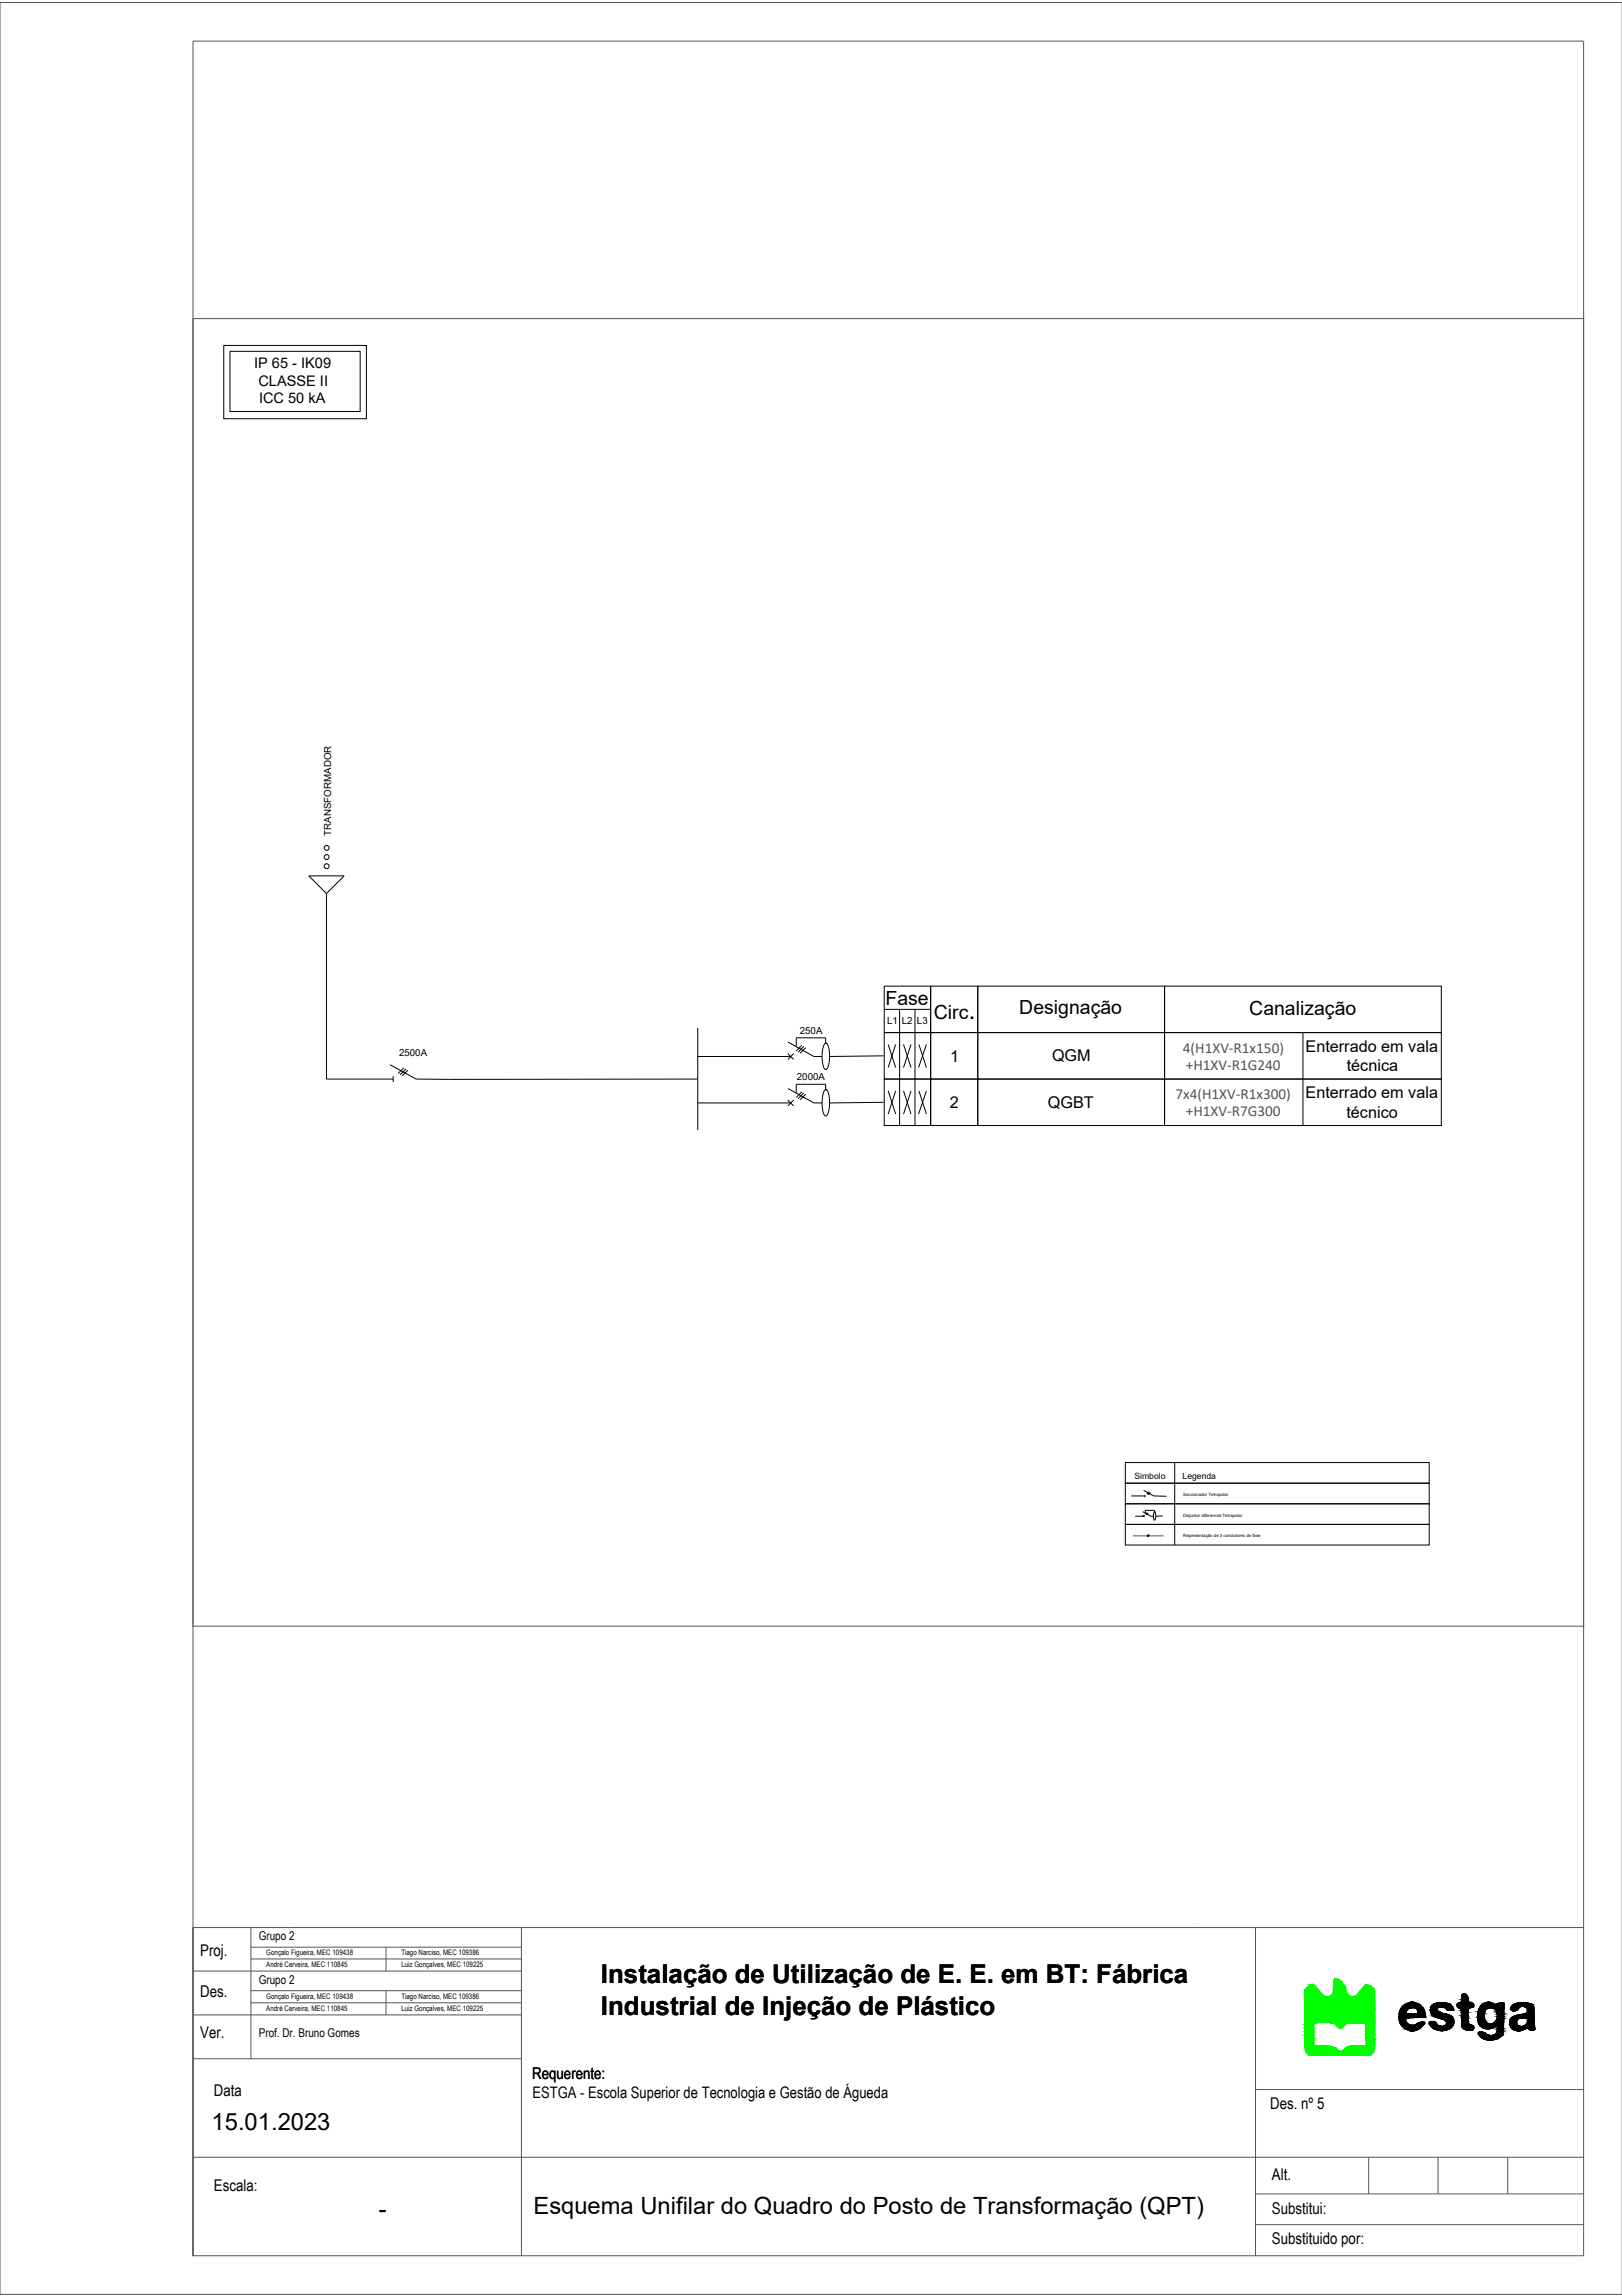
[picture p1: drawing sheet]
<svg xmlns="http://www.w3.org/2000/svg" width="210mm" height="297mm" viewBox="0 0 210 297" stroke-linecap="round" stroke-linejoin="round" font-family="sans-serif">
<defs><g id="words">
<g font-size="3.4">
<text x="125.3" y="131.8">.</text>
<text x="77.8" y="256.6">Instalação de Utilização de E. E. em BT: Fábrica</text>
<text x="77.8" y="260.6">Industrial de Injeção de Plástico</text>
</g>
<g font-size="3.1">
<text x="27.4" y="275.5">15.01.2023</text>
<text x="49" y="286.9">-</text>
<text x="69" y="286.5">Esquema Unifilar do Quadro do Posto de Transformação (QPT)</text>
</g>
<g font-size="2.5">
<text x="114.6" y="130">Fase</text>
<text x="120.9" y="131.8">Circ</text>
<text x="131.9" y="131.2">Designação</text>
<text x="161.7" y="131.3">Canalização</text>
</g>
<g font-size="2.1">
<text x="123" y="137.4">1</text>
<text x="136.1" y="137.3">QGM</text>
<text x="169" y="136.1">Enterrado em vala</text>
<text x="122.9" y="143.4">2</text>
<text x="135.6" y="143.3">QGBT</text>
<text x="169" y="142.1">Enterrado em vala</text>
<text x="174.3" y="138.6">técnica</text>
<text x="174.2" y="144.6">técnico</text>
<text x="25.9" y="253.1">Proj.</text>
<text x="25.9" y="263.6">Ver.</text>
<text x="25.9" y="258.4">Des.</text>
<text x="68.9" y="269">Requerente:</text>
<text x="27.7" y="271.1">Data</text>
<text x="68.9" y="271.5">ESTGA - Escola Superior de Tecnologia e Gestão de Águeda</text>
<text x="164.4" y="272.8">Des. nº 5</text>
<text x="164.6" y="282">Alt.</text>
<text x="27.7" y="283.4">Escala:</text>
<text x="164.6" y="286.5">Substitui:</text>
<text x="164.6" y="290.4">Substituido por:</text>
</g>
<g font-size="2" fill="#545454">
<text x="153.1" y="136.2">4(H1XV-R1x150)</text>
<text x="152.1" y="142.2">7x4(H1XV-R1x300)</text>
<text x="153.5" y="138.4">+H1XV-R1G240</text>
<text x="153.5" y="144.4">+H1XV-R7G300</text>
</g>
<g font-size="1.9">
<text x="32.9" y="47.6">IP 65 - IK09</text>
<text x="33.4" y="49.9">CLASSE II</text>
<text x="33.5" y="52.1">ICC 50 kA</text>
</g>
<g font-size="1.6">
<text x="33.5" y="251">Grupo 2</text>
<text x="33.5" y="256.7">Grupo 2</text>
<text x="33.5" y="263.5">Prof. Dr. Bruno Gomes</text>
</g>
<g font-size="1.3">
<text x="42.8" y="108.1" transform="rotate(-90 42.8 108.1)">TRANSFORMADOR</text>
<text x="51.6" y="136.7">2500A</text>
<text x="103.5" y="133.8">250A</text>
<text x="114.8" y="132.5">L1</text>
<text x="116.7" y="132.5">L2</text>
<text x="118.7" y="132.5">L3</text>
<text x="103.1" y="139.8">2000A</text>
</g>
<g font-size="1.1">
<text x="146.8" y="191.3">Simbolo</text>
<text x="153" y="191.3">Legenda</text>
</g>
<g font-size="1">
<text x="34.5" y="253">Gonçalo Figueira, MEC 109438</text>
<text x="34.5" y="254.5">André Cerveira, MEC 110845</text>
<text x="51.9" y="254.5">Luiz Gonçalves, MEC 109225</text>
<text x="51.9" y="253">Tiago Narciso, MEC 109386</text>
<text x="34.5" y="258.6">Gonçalo Figueira, MEC 109438</text>
<text x="34.5" y="260.2">André Cerveira, MEC 110845</text>
<text x="51.9" y="260.2">Luiz Gonçalves, MEC 109225</text>
<text x="51.9" y="258.6">Tiago Narciso, MEC 109386</text>
</g>
<g font-size=".6">
<text x="153.1" y="193.5">Seccionador Tetrapolar</text>
<text x="153.1" y="196.2">Disjuntor diferencial Tetrapolar</text>
<text x="153.1" y="198.9">Representação de 3 condutores de fase</text>
</g>
</g></defs>
<!-- layer: Desenho 5 - Esquema Unifilar QPT -->
<g fill="none" stroke="#545454" stroke-width=".13">
<path d="M0 .3h209.9v296.5h-209.9zM25 5.3h179.9v286.5h-179.9zM25 41.2h179.9v169.2h-179.9zM146.6 198.7h4M25 249.4h179.9M25 255h42.5M32.5 249.4v16.9M32.5 251.9h35M32.5 253.4h35M32.5 257.5h35M32.5 259.1h35M50 251.9v3.1"/>
<path d="M50 257.5v3.2M67.5 249.4v42.4M162.5 249.4v42.4M25 260.7h42.5M25 266.3h42.5M25 279.1h179.9M162.5 270.3h42.4M177.1 279.1v4.7M186.1 279.1v4.7M195.1 279.1v4.7M25 291.8h.1M162.5 283.8h42.4"/>
<path d="M162.5 287.8h42.4"/>
</g>
<g fill="#0f0" stroke="#0f0" stroke-width=".13">
<path d="M172.8 256h.1z"/>
<path d="M169.7 256.8h.2z"/>
<path d="M176.8 256.8h.1z"/>
<path d="M175.2 258.3h2.7z"/>
<path d="M173.6 265.4h4.2z"/>
<path d="M172.8 256h.2zM172.8 256h.2z"/>
<path d="M172.8 256h.2zM172.8 256h.2z"/>
<path d="M172.8 256l.3 .1zM172.8 256l.3 .1z"/>
<path d="M172.7 256.1h.4zM172.7 256.1h.4z"/>
<path d="M172.7 256.1h.4zM172.7 256.1h.4z"/>
<path d="M172.7 256.1h.5zM172.7 256.1h.5zM172.7 256.1h.5zM172.7 256.1h.5z"/>
<path d="M172.7 256.1h.5zM172.7 256.1h.5zM172.6 256.1h.6zM172.6 256.1h.6z"/>
<path d="M172.6 256.1h.7zM172.6 256.1h.7z"/>
<path d="M172.6 256.1l.8 .2-.1-.2zM172.6 256.1l.8 .2h-.8z"/>
<path d="M172.6 256.3h.9zM172.6 256.3h.9z"/>
<path d="M172.6 256.3l1 .1-.1-.1zM172.6 256.3l1 .1h-1z"/>
<path d="M172.6 256.4l1.1 .1-.1-.1zM172.6 256.4l1.1 .1h-1.1z"/>
<path d="M169.8 256.7h.1zM169.7 256.7h.2z"/>
<path d="M172.6 256.5l1.3 .2-.2-.2zM172.6 256.5l1.3 .2h-1.3z"/>
<path d="M169.7 256.7l.2 .1zM169.7 256.7l.2 .1zM169.7 256.8h.2zM169.7 256.8h.2z"/>
<path d="M169.7 256.8h.2zM169.7 256.8h.2zM169.6 256.8h.3z"/>
<path d="M176.8 256.8h.2zM176.8 256.8h.2z"/>
<path d="M176.8 256.8h.2zM176.8 256.8h.2z"/>
<path d="M176.8 256.8h.2zM176.7 256.8h.3z"/>
<path d="M169.6 256.8l.4 .1zM169.6 256.8l.4 .1h-.5z"/>
<path d="M176.7 256.8l.4 .1zM176.7 256.8l.4 .1z"/>
<path d="M176.7 256.9h.5zM176.7 256.9h.5z"/>
<path d="M172.6 256.7l1.4 .2-.1-.2zM172.6 256.7l1.4 .2h-1.4z"/>
<path d="M176.7 256.9h.6zM176.6 256.9h.7z"/>
<path d="M169.5 256.9h.6h-.1zM169.4 256.9h.1h.6z"/>
<path d="M169.4 256.9l.8 .1zM169.4 256.9l.8 .1z"/>
<path d="M172.6 256.9l1.4 .1zM172.6 256.9l1.4 .1z"/>
<path d="M176.6 256.9l.9 .2-.2-.2zM176.4 257.1l.2-.2 .9 .2z"/>
<path d="M169.3 257l1 .1-.1-.1zM169.2 257.1l.1-.1 1 .1z"/>
<path d="M172.6 257l1.5 .1-.1-.1zM172.6 257l1.5 .1h-1.5z"/>
<path d="M176.4 257.1l1.3 .1-.2-.1zM176.4 257.1l1.3 .1h-1.3z"/>
<path d="M169.2 257.1l1.2 .1-.1-.1zM169.2 257.1l1.2 .1h-1.4z"/>
<path d="M176.4 257.2h1.4h-.1zM176.4 257.2h1.4h-1.5z"/>
<path d="M172.6 257.1l1.6 .1-.1-.1zM172.6 257.1l1.6 .1h-1.6z"/>
<path d="M176.3 257.2l1.5 .1v-.1zM176.3 257.2l1.5 .1h-1.6zM176.2 257.3h1.6zM176.2 257.3h1.6z"/>
<path d="M176.2 257.3l1.6 .1v-.1zM176.2 257.3l1.6 .1h-1.6z"/>
<path d="M172.6 257.2l1.6 .2v-.2zM172.6 257.2l1.6 .2h-1.6z"/>
<path d="M169 257.2l1.6 .3-.2-.3zM169 257.2l1.6 .3h-1.8z"/>
<path d="M176.2 257.4l1.6 .1v-.1zM176.1 257.5l.1-.1 1.6 .1z"/>
<path d="M168.8 257.5h1.9h-.1zM168.8 257.5h1.9h-1.9z"/>
<path d="M176.1 257.5l1.8 .1-.1-.1zM176.1 257.5l1.8 .1h-1.9z"/>
<path d="M172.6 257.4l1.6 .2v-.2zM172.6 257.4l1.6 .2h-1.6z"/>
<path d="M176 257.6h1.9zM176 257.6h1.9z"/>
<path d="M172.6 257.6h1.6zM172.6 257.6h1.6z"/>
<path d="M172.6 257.6l1.6 .2v-.2zM172.6 257.6l1.6 .2h-1.7zM172.5 257.8h1.7zM172.5 257.8h1.7z"/>
<path d="M172.5 257.8l1.8 .1-.1-.1zM172.5 257.8l1.8 .1h-1.8z"/>
<path d="M172.5 257.9h1.8zM172.5 257.9h1.8z"/>
<path d="M168.8 257.5l2.2 .4-.3-.4zM168.8 257.5l2.2 .4h-2.2z"/>
<path d="M176 257.6l1.9 .4v-.4zM176 257.6l1.9 .4h-2.2z"/>
<path d="M172.5 257.9l1.8 .1zM172.5 257.9l1.8 .1z"/>
<path d="M172.4 258h2h-.1zM172.4 258h2h-2zM172.4 258h2zM172.4 258h2z"/>
<path d="M175.7 258l2.2 .1v-.1zM175.6 258.1l.1-.1 2.2 .1z"/>
<path d="M172.4 258l2.1 .1zM172.3 258.1h2.2z"/>
<path d="M172.3 258.1h2.2zM172.3 258.1h2.2z"/>
<path d="M172.3 258.1l2.2 .1zM172.3 258.1l2.2 .1z"/>
<path d="M168.8 257.9l2.5 .3-.3-.3zM168.8 257.9l2.5 .3h-2.5z"/>
<path d="M175.6 258.1l2.3 .1v-.1zM175.5 258.2l.1-.1 2.3 .1z"/>
<path d="M172.3 258.2h2.3zM172.2 258.2h2.4z"/>
<path d="M172.2 258.2h2.4zM172.2 258.2h2.4z"/>
<path d="M168.8 258.2h2.6zM168.8 258.2h2.6z"/>
<path d="M175.5 258.2l2.4 .1v-.1zM175.5 258.2l2.4 .1h-2.5z"/>
<path d="M172.2 258.2l2.5 .1zM172.1 258.3h2.6z"/>
<path d="M172.1 258.3h2.6zM172.1 258.3h2.6z"/>
<path d="M168.8 258.2l2.7 .1-.1-.1zM168.8 258.2l2.7 .1h-2.7z"/>
<path d="M175.4 258.3h2.5zM175.3 258.3h2.6z"/>
<path d="M172.1 258.3h2.7zM172 258.3h2.8z"/>
<path d="M172 258.3h2.9zM171.9 258.3h3z"/>
<path d="M168.8 258.3h2.8zM168.8 258.3h2.8z"/>
<path d="M175.3 258.3h2.6zM175.2 258.3h2.7zM175.1 258.3h2.8z"/>
<path d="M171.9 258.3h3zM171.8 258.3h3.1z"/>
<path d="M175.1 258.3h2.8zM175 258.3h2.9z"/>
<path d="M171.8 258.3h3.2zM171.7 258.3h3.3z"/>
<path d="M168.8 258.3h2.9zM168.8 258.3h2.9z"/>
<path d="M168.8 258.3l9.1 .4v-.4zM168.8 258.3l9.1 .4h-9.1z"/>
<path d="M168.8 258.7l9.1 1.3v-1.3zM168.8 258.7l9.1 1.3h-9.1z"/>
<path d="M168.8 260l9.1 1.4v-1.4zM168.8 260l9.1 1.4h-9.1z"/>
<path d="M168.8 261.4h9.1zM168.8 261.4h9.1h-9.1z"/>
<path d="M168.8 261.4l9.1 .2v-.2zM168.8 261.4l9.1 .2h-9.1z"/>
<path d="M168.8 261.6h2zM168.8 261.6h2.6z"/>
<path d="M171.4 261.6h6.5zM171.4 261.6h6.5z"/>
<path d="M172.1 261.6l5.8 .1zM172.1 261.6l5.8 .1z"/>
<path d="M174.8 261.7h3.1zM174.8 261.7h3.1z"/>
<path d="M172.1 261.7h2.7zM172.1 261.7h2.5z"/>
<path d="M172.3 261.7h2.3zM172.3 261.7h2.3z"/>
<path d="M175.1 261.7h2.8zM175.1 261.7h2.8z"/>
<path d="M168.8 261.6h2zM168.8 261.6l1.6 .1z"/>
<path d="M172.3 261.7h2.3zM172.3 261.7h2.2z"/>
<path d="M172.4 261.7h2.1zM172.4 261.7h2z"/>
<path d="M172.5 261.7h1.9zM172.5 261.7h1.9z"/>
<path d="M175.5 261.7h2.4zM175.5 261.7h2.4z"/>
<path d="M172.5 261.7h1.9zM172.5 261.7l1.8 .1z"/>
<path d="M168.8 261.7l1.3 .1 .3-.1zM168.8 261.7l1.3 .1h-1.3z"/>
<path d="M172.6 261.8h1.7zM172.6 261.8h1.7z"/>
<path d="M168.8 261.8h1.3zM168.8 261.8h1.3zM168.8 261.8h1.3zM168.8 261.8h1.3z"/>
<path d="M168.8 261.8h1.3zM168.8 261.8h1.3z"/>
<path d="M172.6 261.8h1.7zM172.6 261.8h1.6z"/>
<path d="M172.7 261.8h1.5zM172.7 261.8h1.5z"/>
<path d="M168.8 261.8h1.3zM168.8 261.8h1.3z"/>
<path d="M168.8 261.8l1.3 .1zM168.8 261.8l1.3 .1z"/>
<path d="M172.7 261.8l1.4 .1 .1-.1zM172.7 261.8l1.4 .1h-1.3zM172.8 261.9h1.3zM172.8 261.9h1.3z"/>
<path d="M168.8 261.9h1.3zM168.8 261.9h1.2z"/>
<path d="M168.8 261.9l1.2 .1v-.1zM168.8 261.9l1.2 .1h-1.2z"/>
<path d="M172.8 261.9l1.2 .1 .1-.1zM172.8 261.9l1.2 .1h-1.1zM172.9 262h1.1zM172.9 262h1.1z"/>
<path d="M172.9 262l1 .2 .1-.2zM172.9 262l1 .2h-.8zM173.1 262.2h.8zM173.1 262.2h.8z"/>
<path d="M173.1 262.2l.6 .1 .2-.1zM173.1 262.2l.6 .1h-.5z"/>
<path d="M173.2 262.3h.5zM173.2 262.3h.5z"/>
<path d="M173.2 262.3h.5zM173.2 262.3h.5zM173.3 262.3h.4zM173.3 262.3h.4z"/>
<path d="M173.3 262.3h.4zM173.3 262.3h.3zM173.4 262.3h.2zM173.4 262.3h.2z"/>
<path d="M173.4 262.3h.2zM173.4 262.3l.1 .1zM173.4 262.4h.1z"/>
<path d="M173.4 262.4h.1zM173.4 262.4h.1z"/>
<path d="M168.8 262l1.2 .4v-.4zM168.8 262l1.2 .4h-1.2z"/>
<path d="M168.8 262.4l1.2 .4v-.4zM168.8 262.4l1.2 .4h-1.2z"/>
<path d="M176.7 261.7l1.2 1.5v-1.5zM176.7 261.7l1.2 1.5h-1.2z"/>
<path d="M168.8 262.8l1.2 .5v-.5zM168.8 262.8l1.2 .5h-1.2z"/>
<path d="M176.7 263.2l1.2 .5v-.5zM176.7 263.2l1.2 .5h-1.2z"/>
<path d="M168.8 263.3l1.2 .4v-.4zM168.8 263.3l1.2 .4h-1.2z"/>
<path d="M168.8 263.7l1.3 .9-.1-.9zM168.8 263.7l1.3 .9h-1.2z"/>
<path d="M176.7 263.7l1.2 1v-1zM176.7 263.7l1.2 1h-1.1zM176.8 264.7h1.1zM176.8 264.7h1.1z"/>
<path d="M168.9 264.6l2.4 .1zM168.9 264.6l2.4 .1h-2.4z"/>
<path d="M168.9 264.7h2.5zM168.9 264.7h2.5z"/>
<path d="M175.6 264.7h2.3zM174.9 264.7h3z"/>
<path d="M174.9 264.7h3zM174.8 264.7h3.1z"/>
<path d="M168.9 264.7h3.1zM168.9 264.7h3.1z"/>
<path d="M174.8 264.7h3.1zM174.6 264.7h3.3z"/>
<path d="M174.6 264.7h3.3zM174.5 264.8h3.3z"/>
<path d="M168.9 264.7l3.5 .1-.4-.1zM168.9 264.7l3.5 .1h-3.5z"/>
<path d="M174.5 264.8l3.3 .1v-.1zM174.3 264.9l.2-.1 3.3 .1z"/>
<path d="M168.9 264.8l3.6 .1zM168.9 264.8l3.6 .1z"/>
<path d="M168.9 264.9h3.8zM168.9 264.9h3.8z"/>
<path d="M174.3 264.9l3.5 .1v-.1zM174.2 265l.1-.1 3.5 .1z"/>
<path d="M168.9 264.9l3.9 .1-.1-.1zM168.9 264.9l3.9 .1h-3.9z"/>
<path d="M174.2 265h3.6zM174.1 265h.1h3.6z"/>
<path d="M168.9 265l4 .1-.1-.1zM168.9 265l4 .1h-4z"/>
<path d="M174.1 265l3.7 .2v-.2zM174.1 265l3.7 .2h-3.9z"/>
<path d="M168.9 265.1l4.2 .1-.2-.1zM168.9 265.1l4.2 .1h-4.2z"/>
<path d="M173.9 265.2h3.9zM173.9 265.2h3.9z"/>
<path d="M168.9 265.2h4.2zM168.9 265.2h4.2z"/>
<path d="M173.9 265.2l3.9 .1v-.1zM173.9 265.2l3.9 .1h-4z"/>
<path d="M169 265.2l4.2 .1-.1-.1zM169 265.2l4.2 .1h-4.2z"/>
<path d="M173.8 265.3h4zM173.7 265.3h4.1z"/>
<path d="M173.7 265.3l4.1 .1zM173.7 265.3l4.1 .1z"/>
<path d="M169 265.3l4.3 .1zM169 265.3l4.3 .1zM169 265.4h4.3zM169 265.4h4.3z"/>
<path d="M173.7 265.4h4.1zM173.6 265.4h4.2zM173.5 265.4h4.3z"/>
<path d="M169 265.4h4.4zM169 265.4h4.4z"/>
<path d="M173.5 265.4h4.3zM173.5 265.4h4.3z"/>
<path d="M169 265.4h4.5zM169 265.4h4.5z"/>
<path d="M169 265.4h8.8zM169 265.4l8.7 .1z"/>
<path d="M169 265.5h8.7zM169 265.5h8.7z"/>
<path d="M169 265.5h8.7zM169 265.5h8.6z"/>
<path d="M169.1 265.5l8.5 .1zM169.1 265.5l8.5 .1z"/>
<path d="M169.1 265.6l8.3 .3 .2-.3zM169.1 265.6l8.3 .3h-8z"/>
</g>
<g fill="none" stroke="#0f0" stroke-width=".13">
<path d="M169.4 256.9l-.6 .6v6.2M169.5 256.8l-.1 .1M169.7 256.8h-.2M169.8 256.7h.2M169.8 256.7l-.1 .1M170 256.7l.2 .2M170.1 257l.3 .2M170.4 257.2l.3 .3M170.7 257.5l.3 .4M171.1 257.9l.2 .2M171.3 258.2l.2 .1M172.1 258.2l-.6 .1"/>
<path d="M172.4 258l-.3 .2M172.5 257.6l-.1 .4M172.6 256.4v1.2M172.7 256l-.1 .4M172.9 256l.4 .1M172.9 256h-.2M173.3 256.1l.4 .4M173.7 256.5l.3 .5 .2 .4M174.2 257.4l.1 .4M174.2 257.8l.2 .3M174.5 258a.75 .75 0 0 0 1 .1M175.8 258l-.3 .2"/>
<path d="M176 257.6l-.3 .4M176.2 257.3l-.2 .3M176.8 256.8h.2l.4 .1M176.8 256.8l-.6 .5M177.4 256.9l.3 .3M177.7 257.1l.2 .4M177.9 257.6v1.1M177.9 260v3.7M177.9 258.7l.1 1.2M168.8 263.7l.1 1M168.9 264.7l.1 .5M169 265.2l.1 .3"/>
<path d="M170 262.8l.1 1.8 1.2 .1M170 262.3v.5M170 262v.4M170.2 261.7l-.1 .2M170.4 261.7h-.2M170.8 261.7h-.4M171.3 264.6l.7 .1M171.4 261.6l-.6 .1M171.4 261.6h.7M172 264.7l.4 .1M172.1 261.6l.4 .1M172.4 264.8l.3 .1"/>
<path d="M172.5 261.7l.2 .1M172.7 264.9l.2 .1M172.7 261.8l.5 .5M172.9 265.1l.3 .2M173.2 265.3l.3 .1M173.8 265.3l-.3 .1M174 262l-.4 .3-.3-.1M174.1 265.1l-.3 .2M174.3 264.8l-.2 .2M174.5 261.7l-.5 .3M174.6 264.8l-.3 .1M175 264.7h-.4"/>
<path d="M175.5 261.7h1.2l.1 3h-1.2M175.5 261.7h-1M175.6 264.7h-.7M177.6 265.5l-.2 .4h-8l-.3-.3M177.8 265.2l-.1 .3M177.9 264.7l-.1 .5M178 263.7l-.1 1"/>
</g>
<g fill="#000" stroke="#000" stroke-width=".13">
<path d="M182.7 259h.1zM186.4 259.1h.2zM189.2 258.1h.6zM189.4 258h.1zM192.6 259h.1zM193.6 259.4h1zM196.7 259.1h.3zM182.7 262.7h.2zM183.3 260.6h1.1zM183.4 260.5h1zM183.6 261.7h.8zM184 261.6h.2z"/>
<path d="M185.3 261.5h.1zM186.6 262.7h.1zM187.5 260.1h.5zM189.9 262.6h.6zM191.6 262.9h.1zM191.9 263.8h1.9zM192.2 262.5h.7zM195.8 260.2h.2zM198.1 262.6h.4z"/>
<path d="M181.3 259.9h1zM181.3 259.9h1z"/>
<path d="M181.2 260l.9 .1v-.1zM181.2 260l.9 .1h-.9z"/>
<path d="M181.3 259.9l.8 .1 .1-.1zM181.3 259.9l.8 .1h-.9z"/>
<path d="M181.3 259.9h1zM181.3 259.9h.9z"/>
<path d="M181.3 259.8h1.1zM181.3 259.8l1 .1z"/>
<path d="M181.4 259.8h1.1zM181.4 259.8h1z"/>
<path d="M181.4 259.7h1.3zM181.4 259.7h1.5z"/>
<path d="M181.4 259.7h1.3zM181.4 259.7l1.1 .1z"/>
<path d="M182.7 259h.2zM182.7 259h.2z"/>
<path d="M182.7 259h.2zM182.6 259h.3z"/>
<path d="M182.6 259l.4 .1zM182.5 259.1h.5z"/>
<path d="M182.5 259.1h.5zM182.5 259.1h.5z"/>
<path d="M182.5 259.1l.9 .1-.4-.1zM182.1 259.2l.4-.1 .9 .1z"/>
<path d="M182.1 259.2h1.4zM182 259.2h1.5z"/>
<path d="M182 259.2l1.6 .1-.1-.1zM181.9 259.3l.1-.1 1.6 .1z"/>
<path d="M181.9 259.3l1.8 .1zM181.8 259.4h1.9z"/>
<path d="M181.8 259.4h2zM181.7 259.4h2.1z"/>
<path d="M181.7 259.4l2.2 .1-.1-.1zM181.7 259.4l2.2 .1h-2.3z"/>
<path d="M181.6 259.5l2.3 .1v-.1zM181.5 259.6l.1-.1 2.3 .1z"/>
<path d="M181.5 259.6l2.5 .1-.1-.1zM181.5 259.6l2.5 .1h-2.6z"/>
<path d="M181.4 259.7h2.7zM181.4 259.7h2.7z"/>
<path d="M181.4 259.7h2.7zM181.4 259.7h2.7z"/>
<path d="M182.9 259.7h1.2zM182.9 259.7h1.2z"/>
<path d="M183 259.7l1.1 .1zM183 259.7l1.1 .1z"/>
<path d="M183.2 259.8h.9zM183.2 259.8h.9z"/>
<path d="M183.2 259.8l1 .1-.1-.1zM183.2 259.8l1 .1h-.9zM183.3 259.9h.9zM183.3 259.9h.9z"/>
<path d="M183.3 259.9l.9 .1zM183.3 259.9l.9 .1z"/>
<path d="M183.3 260h.9zM183.3 260h.9z"/>
<path d="M183.4 260l.9 .1-.1-.1zM183.4 260l.9 .1h-.9zM183.4 260.1h.9zM183.4 260.1h.9z"/>
<path d="M185.1 260h.8zM185.1 260h.8z"/>
<path d="M185.5 259.3h2.2zM185.5 259.3h2.2z"/>
<path d="M185.1 259.9h.8zM185.1 259.9h.9z"/>
<path d="M185.1 259.9l.8 .1zM185.1 259.9l.8 .1z"/>
<path d="M185.1 260h.8zM185.1 260h.8z"/>
<path d="M185.1 260h.9zM185.1 260h.9z"/>
<path d="M185.1 259.8h.9zM185.1 259.8h.9z"/>
<path d="M185.1 259.8l.9 .1zM185.1 259.8l.9 .1z"/>
<path d="M185.1 259.9h.9zM185.1 259.9h.9z"/>
<path d="M185.1 259.8h.9zM185.1 259.8h1z"/>
<path d="M185.1 259.8h.9zM185.1 259.8h.9z"/>
<path d="M185.1 259.7h1.1zM185.1 259.7h1.1z"/>
<path d="M185.1 259.7l1 .1 .1-.1zM185.1 259.7l1 .1h-1z"/>
<path d="M185.2 259.7h1.1zM185.2 259.7h1.3z"/>
<path d="M185.2 259.7h1.1zM185.2 259.7h1z"/>
<path d="M185.2 259.7h1.3zM185.2 259.7h1.4z"/>
<path d="M186.4 259.1h.3zM186.2 259.1h.5z"/>
<path d="M186.2 259.1h.7zM186 259.1h.9z"/>
<path d="M186 259.1l1.1 .1zM186 259.1l1.1 .1z"/>
<path d="M186 259.2h1.2zM185.8 259.2h1.4z"/>
<path d="M185.8 259.2h1.7h-.3zM185.7 259.2h.1h1.7z"/>
<path d="M187.2 260h.9zM187.2 260h.9z"/>
<path d="M187.2 260h.9zM187.2 260h.9z"/>
<path d="M187.2 260h.9zM187.2 260h.9z"/>
<path d="M187.2 260h.9zM187.2 260h.9z"/>
<path d="M187.2 260h.9zM187.2 260h.9zM187.2 260h.9zM187.2 260h.9z"/>
<path d="M185.7 259.2h1.8zM185.6 259.2h1.9z"/>
<path d="M185.6 259.2h2zM185.6 259.2h2z"/>
<path d="M185.6 259.2l2 .1zM185.5 259.3h2.1z"/>
<path d="M185.5 259.3h2.2zM185.5 259.3h2.2z"/>
<path d="M185.5 259.3h2.2zM185.5 259.3h2.2z"/>
<path d="M185.5 259.3l2.2 .1zM185.4 259.4h2.3z"/>
<path d="M185.4 259.4h2.4h-.1zM185.4 259.4h2.4h-2.5z"/>
<path d="M185.3 259.4l2.5 .1v-.1zM185.3 259.4l2.5 .1h-2.5z"/>
<path d="M185.3 259.5l2.6 .1zM185.3 259.5l2.6 .1z"/>
<path d="M185.2 259.6h2.7zM185.2 259.6h2.7z"/>
<path d="M185.2 259.6l2.7 .1zM185.2 259.6l2.7 .1z"/>
<path d="M186.6 259.7h1.3zM186.6 259.7h1.3z"/>
<path d="M186.7 259.7h1.3zM186.7 259.7h1.3z"/>
<path d="M186.8 259.7h1.2zM186.8 259.7h1.2z"/>
<path d="M186.9 259.7h1.1zM186.9 259.7h1.1z"/>
<path d="M186.9 259.7l1.1 .1zM186.9 259.7l1.1 .1z"/>
<path d="M187.1 259.8l1 .1-.1-.1zM187.1 259.8l1 .1h-.9zM187.2 259.9h.9zM187.2 259.9h.9z"/>
<path d="M187.2 259.9h.9zM187.2 259.9h.9z"/>
<path d="M187.2 259.9h.9zM187.2 259.9h.9z"/>
<path d="M187.2 259.9l.9 .1zM187.2 259.9l.9 .1z"/>
<path d="M187.2 260h.9zM187.2 260h.9z"/>
<path d="M187.2 260h.9zM187.2 260h.9z"/>
<path d="M187.2 260h.9zM187.2 260h.9z"/>
<path d="M188.6 259.5h2.1zM188.6 259.5h2.1z"/>
<path d="M188.6 259.2h2.1zM188.6 259.2h2.1z"/>
<path d="M188.6 259.2h2.1zM188.6 259.2h2.1z"/>
<path d="M188.6 259.6h2.1zM188.6 259.6h2.1z"/>
<path d="M188.6 259.2h2zM188.6 259.2h2z"/>
<path d="M188.6 259.6h2.1zM188.6 259.6h2.1z"/>
<path d="M188.7 259.2h1.9zM188.7 259.2h1.9z"/>
<path d="M188.8 259.8h1.3zM188.8 259.8h1.3z"/>
<path d="M189.1 259.1h1zM189.1 259.1h1z"/>
<path d="M189.1 259.1h1zM189.1 259.1h1z"/>
<path d="M189.4 258h.2zM189.4 258h.2z"/>
<path d="M189.4 258h.2zM189.4 258h.2z"/>
<path d="M189.4 258h.3zM189.3 258h.4zM189.3 258h.4zM189.3 258h.4z"/>
<path d="M189.3 258h.4zM189.3 258h.4z"/>
<path d="M189.3 258h.4zM189.3 258h.4z"/>
<path d="M189.3 258l.5 .1zM189.3 258l.5 .1zM189.2 258.1h.6z"/>
<path d="M189.2 258.1h.6zM189.2 258.1h.6zM189.2 258.1h.6zM189.2 258.1h.6zM189.2 258.1h.6zM189.2 258.1h.6z"/>
<path d="M189.2 258.1l.7 .1-.1-.1zM189.2 258.1l.7 .1h-.7z"/>
<path d="M189.2 258.2l.7 .1v-.1zM189.2 258.2l.7 .1h-.8zM189.1 258.3h.8zM189.1 258.3h.8z"/>
<path d="M189.1 258.3l.8 .1v-.1zM189.1 258.3l.8 .1h-.8z"/>
<path d="M189.1 258.4l.9 .1zM189.1 258.4l.9 .1z"/>
<path d="M189.1 258.5h.9zM189.1 258.5h.9z"/>
<path d="M189.1 258.5l.9 .1v-.1zM189.1 258.5l.9 .1h-.9z"/>
<path d="M189.1 258.6l.9 .1zM189.1 258.6l.9 .1z"/>
<path d="M189.1 258.7l.9 .2v-.2zM189.1 258.7l.9 .2h-.9z"/>
<path d="M189.1 258.9h.9zM189.1 258.9h.9z"/>
<path d="M189.1 258.9l.9 .1zM189.1 258.9l.9 .1z"/>
<path d="M189.1 260h.9zM189.1 260h.9z"/>
<path d="M189.1 259h.9zM189.1 259h.9z"/>
<path d="M189.1 259h.9zM189.1 259h.9zM189.1 259h.9zM189.1 259h.9z"/>
<path d="M189.1 259l.9 .1zM189.1 259l.9 .1z"/>
<path d="M189 259.8l1 .1zM189 259.8l1 .1z"/>
<path d="M189 259.9h1zM189 259.9h1z"/>
<path d="M189 259.9h1zM189 259.9h1z"/>
<path d="M189 259.9l1 .1zM189 259.9l1 .1z"/>
<path d="M189.1 260h.9zM189.1 260h.9z"/>
<path d="M189.1 259.1h1zM189.1 259.1h1z"/>
<path d="M189.1 259.1h1zM189.1 259.1h1z"/>
<path d="M188.9 259.8h1.2zM188.9 259.8h1.2z"/>
<path d="M188.9 259.8h1.2zM188.9 259.8h1.2zM188.9 259.8h1.2zM188.9 259.8h1.2z"/>
<path d="M188.9 259.8h1.2zM188.9 259.8h1.1z"/>
<path d="M189 259.1h1.1zM189 259.1h1.1z"/>
<path d="M189 259.1h1.1zM189 259.1h1.1zM189 259.1h1.1zM189 259.1h1.1z"/>
<path d="M188.8 259.8h1.3zM188.8 259.8h1.3z"/>
<path d="M189 259.1h1.2zM189 259.1h1.2zM189 259.1h1.2zM189 259.1h1.2z"/>
<path d="M189 259.1l1.2 .1zM188.9 259.2h1.3zM188.9 259.2h1.3zM188.9 259.2h1.3z"/>
<path d="M188.8 259.7h1.4zM188.8 259.7l1.3 .1z"/>
<path d="M188.8 259.7h1.4zM188.8 259.7h1.4z"/>
<path d="M188.8 259.7h1.4zM188.8 259.7h1.4z"/>
<path d="M188.9 259.2h1.5zM188.8 259.2h1.6z"/>
<path d="M188.8 259.2h1.6zM188.8 259.2h1.6z"/>
<path d="M188.7 259.7h1.7zM188.7 259.7h1.5z"/>
<path d="M188.8 259.2h1.7zM188.7 259.2h1.8zM188.7 259.2h1.8zM188.7 259.2h1.8z"/>
<path d="M188.7 259.7h1.8zM188.7 259.7h1.8z"/>
<path d="M188.7 259.7h1.8zM188.7 259.7h1.7z"/>
<path d="M188.7 259.2h1.9zM188.7 259.2h1.9zM188.7 259.2h1.9zM188.7 259.2h1.9z"/>
<path d="M188.7 259.7h1.8zM188.7 259.7h1.9z"/>
<path d="M188.7 259.2h1.9zM188.6 259.2h2z"/>
<path d="M188.7 259.7h1.9zM188.7 259.7h1.9z"/>
<path d="M188.6 259.2h2zM188.6 259.2h2z"/>
<path d="M188.6 259.2h2.1zM188.6 259.2h2.1z"/>
<path d="M188.6 259.7h2zM188.6 259.7h2.1z"/>
<path d="M188.6 259.7h2zM188.6 259.7h2z"/>
<path d="M188.7 259.7h1.9zM188.7 259.7h1.9z"/>
<path d="M188.6 259.2l2.1 .1zM188.6 259.2l2.1 .1zM188.6 259.3h2.1zM188.6 259.3h2.1z"/>
<path d="M188.6 259.3h2.1zM188.6 259.3h2.1zM188.6 259.3h2.1zM188.6 259.3h2.1z"/>
<path d="M188.6 259.6h2.1zM188.6 259.6h2.1z"/>
<path d="M188.6 259.6l2.1 .1zM188.6 259.6l2.1 .1z"/>
<path d="M188.6 259.3l2.1 .1zM188.6 259.3l2.1 .1zM188.6 259.4h2.1zM188.6 259.4h2.1z"/>
<path d="M188.6 259.4h2.1zM188.6 259.4h2.1z"/>
<path d="M188.6 259.4h2.1zM188.6 259.4h2.1z"/>
<path d="M188.6 259.4l2.1 .1zM188.6 259.4l2.1 .1z"/>
<path d="M188.6 259.5h2.1zM188.6 259.5h2.1z"/>
<path d="M188.6 259.5l2.1 .1zM188.6 259.5l2.1 .1z"/>
<path d="M188.6 259.6h2.1zM188.6 259.6h2.1z"/>
<path d="M191.5 259.7h1.4zM191.5 259.7h1.4z"/>
<path d="M191.8 259.4h1.8zM191.8 259.4h1.8z"/>
<path d="M191.3 260l.9 .1 .1-.1zM191.3 260l.9 .1h-.9z"/>
<path d="M191.4 259.9l1 .1zM191.4 259.9l1 .1z"/>
<path d="M191.3 260h1.1zM191.3 260h1z"/>
<path d="M191.4 259.8l1 .1 .1-.1zM191.4 259.8l1 .1h-1z"/>
<path d="M192.6 259h.1zM192.6 259h.1z"/>
<path d="M191.5 259.8h1.2zM191.5 259.8h1z"/>
<path d="M192.6 259h.2zM192.5 259h.3z"/>
<path d="M192.5 259l.3 .1zM192.5 259.1h.3z"/>
<path d="M191.5 259.7h1.3zM191.5 259.7h1.4z"/>
<path d="M191.5 259.7h1.3zM191.5 259.7l1.2 .1z"/>
<path d="M192.5 259.1h.5zM192.4 259.1h.6z"/>
<path d="M192.9 259.7h1.7zM192.9 259.7h1.7z"/>
<path d="M192.4 259.1h.6zM192.2 259.1h.8z"/>
<path d="M192.2 259.1l1 .1-.2-.1zM192 259.2l.2-.1 1 .1z"/>
<path d="M192 259.2h1.3zM192 259.2h1.3z"/>
<path d="M191.9 259.2l1.5 .1-.1-.1zM191.8 259.3l.1-.1 1.5 .1z"/>
<path d="M191.8 259.3h1.7zM191.8 259.3h1.7z"/>
<path d="M191.8 259.3h1.7zM191.8 259.3h1.7z"/>
<path d="M191.8 259.3l1.8 .1zM191.8 259.3l1.8 .1z"/>
<path d="M193.7 259.3h.9zM193.7 259.3h.9z"/>
<path d="M193.7 259.3h.9zM193.7 259.3h.9z"/>
<path d="M193.7 259.3h.9zM193.7 259.3h.9z"/>
<path d="M193.8 259.2h.8zM193.8 259.2h.8z"/>
<path d="M193.3 259.8l1.3 .1v-.1zM193.3 259.8l1.3 .1h-1.2z"/>
<path d="M193.4 259.9l1.2 .1zM193.4 259.9l1.2 .1z"/>
<path d="M193.5 260h1.1zM193.5 260h1.1h-1.1z"/>
<path d="M194.2 259.2h.4zM194.1 259.2h.5z"/>
<path d="M194.1 259.2h.5zM193.9 259.2h.7z"/>
<path d="M193.9 259.2h.7zM193.8 259.2h.8z"/>
<path d="M193.8 259.2h.8zM193.8 259.2h.8z"/>
<path d="M193.8 259.2l.8 .1zM193.8 259.2l.8 .1z"/>
<path d="M193.8 259.3h.8zM193.7 259.3h.9z"/>
<path d="M193.7 259.3h.9zM193.7 259.3h.9z"/>
<path d="M193.7 259.3l.9 .1zM193.7 259.3l.9 .1zM193.7 259.4h.9zM193.7 259.4h.9z"/>
<path d="M193.7 259.4h.9zM193.6 259.4h1zM193.6 259.4h1z"/>
<path d="M191.8 259.4h2.8zM191.6 259.4h.2h2.8z"/>
<path d="M191.6 259.4l3 .3v-.3zM191.6 259.4l3 .3h-3.1z"/>
<path d="M191.5 259.7h3.1zM191.5 259.7h3.1h-3.1z"/>
<path d="M192.9 259.7h1.7zM192.9 259.7h1.7z"/>
<path d="M193 259.7h1.6zM193 259.7h1.6z"/>
<path d="M193.1 259.7l1.5 .1zM193.1 259.7l1.5 .1z"/>
<path d="M193.2 259.8h1.4zM193.2 259.8h1.4z"/>
<path d="M195.5 259.9h1zM195.5 259.9h1z"/>
<path d="M195.5 259.9h.9zM195.5 259.9h.9z"/>
<path d="M195.5 260h.9zM195.5 260h.9z"/>
<path d="M195.6 259.6h1.3zM195.6 259.6h1.3z"/>
<path d="M196.1 259.2h2zM196.1 259.2h2z"/>
<path d="M195.5 260h.9zM195.5 260h.8z"/>
<path d="M195.5 259.9l.9 .1v-.1zM195.5 259.9l.9 .1h-.9z"/>
<path d="M195.5 259.9h1zM195.5 259.9h.9z"/>
<path d="M195.5 259.8h1zM195.5 259.8h1z"/>
<path d="M195.5 259.8h1zM195.5 259.8l1 .1z"/>
<path d="M195.5 259.8h1.1zM195.5 259.8h1z"/>
<path d="M195.5 259.7h1.1zM195.5 259.7h1.1z"/>
<path d="M195.5 259.7h1.1zM195.5 259.7l1.1 .1z"/>
<path d="M195.6 259.7h1.1zM195.5 259.7h1.1z"/>
<path d="M195.6 259.6h1.2zM195.6 259.6l1.1 .1z"/>
<path d="M195.6 259.6h1.3zM195.6 259.6h1.4z"/>
<path d="M195.6 259.6h1.3zM195.6 259.6h1.2z"/>
<path d="M196.7 259.1h.7zM196.6 259.1h.8z"/>
<path d="M196.6 259.1h.8zM196.6 259.1h.8z"/>
<path d="M196.6 259.1l1.1 .1zM196.3 259.2h1.4z"/>
<path d="M196.3 259.2h1.6zM196.3 259.2h1.6z"/>
<path d="M196.3 259.2h1.8zM196.1 259.2h2z"/>
<path d="M196.1 259.2l2.2 .1-.2-.1zM196 259.3l.1-.1 2.2 .1z"/>
<path d="M196 259.3h2.3zM195.9 259.3h2.4z"/>
<path d="M195.9 259.3l2.4 .1zM195.8 259.4h2.5zM195.8 259.4h2.5zM195.8 259.4h2.5z"/>
<path d="M195.8 259.4h2.6zM195.8 259.4h2.6z"/>
<path d="M195.8 259.4h2.6zM195.8 259.4h2.6z"/>
<path d="M195.7 259.4l2.7 .1zM195.7 259.5h2.7z"/>
<path d="M195.7 259.5l2.8 .1-.1-.1zM195.7 259.5l2.8 .1h-2.8z"/>
<path d="M195.7 259.6h2.8zM195.6 259.6h2.9z"/>
<path d="M197 259.6h1.5zM197 259.6h1.5z"/>
<path d="M197.2 259.6h1.3zM197.2 259.6h1.3z"/>
<path d="M197.3 259.6l1.2 .1zM197.3 259.6l1.2 .1z"/>
<path d="M197.4 259.7h1.1zM197.4 259.7h1.1z"/>
<path d="M197.4 259.7h1.1zM197.4 259.7h1.1z"/>
<path d="M197.4 259.7l1.1 .1v-.1zM197.4 259.7l1.1 .1h-1z"/>
<path d="M197.5 259.8h1zM197.5 259.8h1z"/>
<path d="M197.6 259.8l.9 .1v-.1zM197.6 259.8l.9 .1h-.9z"/>
<path d="M197.6 259.9l.9 .1v-.1zM197.6 259.9l.9 .1h-.8z"/>
<path d="M197.7 260h.8zM197.7 260h.8z"/>
<path d="M181.1 260.6h3.3zM181.1 260.6h3.3z"/>
<path d="M181.1 261.2h.8zM181.1 261.2h.8z"/>
<path d="M181.1 260.3h.8zM181.1 260.3h.8z"/>
<path d="M181.4 262h1.4zM181.4 262h1.4z"/>
<path d="M181.1 261.2h.8zM181.1 261.2h.8z"/>
<path d="M181.1 261.2h.8zM181.1 261.2h.8z"/>
<path d="M181.1 261.2l.8 .1zM181.1 261.2l.8 .1z"/>
<path d="M181.1 261.3l.8 .1v-.1zM181.1 261.3l.8 .1h-.8z"/>
<path d="M181.1 261.4h.8zM181.1 261.4h.8z"/>
<path d="M181.1 261.4l.8 .1zM181.1 261.4l.8 .1z"/>
<path d="M181.1 260.3h.8zM181.1 260.3h.8z"/>
<path d="M181.1 260.3h.8zM181.1 260.3h.8zM181.1 260.3h.8zM181.1 260.3h.8z"/>
<path d="M181.1 260.3l.8 .1zM181.1 260.3l.8 .1z"/>
<path d="M181.1 260.4h.8zM181.1 260.4h.8z"/>
<path d="M181.1 260.4h.9zM181.1 260.4h.9z"/>
<path d="M181.1 261.1l.8 .1zM181.1 261.1l.8 .1z"/>
<path d="M181.1 261.5l.9 .1-.1-.1zM181.1 261.5l.9 .1h-.9z"/>
<path d="M181.1 260.4l.9 .1zM181.1 260.4l.9 .1z"/>
<path d="M181.1 260.5h1zM181.1 260.5h1z"/>
<path d="M181.1 261.6h.9zM181.1 261.6h.9z"/>
<path d="M181.1 260.1l.8 .2 .1-.2zM181.1 260.1l.8 .2h-.8z"/>
<path d="M181.1 261.1h.9zM181.1 261.1h1z"/>
<path d="M181.1 261.1h.9zM181.1 261.1h.8zM181.1 261.1h.8zM181.1 261.1h.8z"/>
<path d="M181.1 261.6l.9 .1zM181.1 261.6l.9 .1z"/>
<path d="M181.1 261.7l1.1 .1-.2-.1zM181.1 261.7l1.1 .1h-1z"/>
<path d="M181.2 260.1h.9zM181.2 260.1h.8z"/>
<path d="M181.1 260.5h1zM181.1 260.5h1z"/>
<path d="M181.1 261.1h1zM181.1 261.1h1z"/>
<path d="M181.2 261.8l1.1 .1-.1-.1zM181.2 261.8l1.1 .1h-1zM181.3 261.9h1zM181.3 261.9h1z"/>
<path d="M181.1 260.5h1.1zM181.1 260.5h1.1z"/>
<path d="M181.1 260.5h1.1zM181.1 260.5h1.1z"/>
<path d="M181.1 260.5l1.6 .1zM181.1 260.5l1.6 .1z"/>
<path d="M181.3 261.9h1.2zM181.3 261.9h1.2z"/>
<path d="M181 261.1h1.5zM181 261.1h1.1z"/>
<path d="M181.3 261.9l1.3 .1-.1-.1zM181.3 261.9l1.3 .1h-1.2z"/>
<path d="M181.1 260.6h1.7zM181.1 260.6h1.7z"/>
<path d="M181.4 262h1.4zM181.4 262h1.4z"/>
<path d="M182.7 262.7h.1zM182.7 262.7h.1z"/>
<path d="M182.5 262.7h.5zM182.5 262.7h.4z"/>
<path d="M182.5 262.7h.5zM182.5 262.7h.5z"/>
<path d="M182.4 262.7h.7zM182.4 262.7h.6z"/>
<path d="M181 261h2.2zM181 261l1.5 .1z"/>
<path d="M183.3 261.9h1zM183.3 261.9h1z"/>
<path d="M183.4 261.8h.9zM183.4 261.8h.9z"/>
<path d="M182.1 262.6l1 .1 .3-.1zM182.1 262.6l1 .1h-.7z"/>
<path d="M181.9 262.5h1.7zM181.9 262.5l1.5 .1z"/>
<path d="M181.9 262.5h1.7zM181.9 262.5h1.7z"/>
<path d="M181.8 262.4l1.8 .1 .1-.1zM181.8 262.4l1.8 .1h-1.7z"/>
<path d="M181.7 262.4h2.1zM181.7 262.4h2z"/>
<path d="M181.6 262.2l2.2 .2 .1-.2zM181.6 262.2l2.2 .2h-2.1z"/>
<path d="M184 261.6h.3zM183.9 261.6h.4zM183.9 261.6h.4z"/>
<path d="M181.5 262.2h2.4h.1zM181.5 262.2h2.4h-2.3z"/>
<path d="M181.4 262.1l2.6 .1 .1-.1zM181.4 262.1l2.6 .1h-2.5z"/>
<path d="M182.9 262h1.2zM182.8 262h1.3z"/>
<path d="M181.4 262h2.7zM181.4 262l2.7 .1z"/>
<path d="M184 261.6h.3zM184 261.6h.3zM183.9 261.6h.4z"/>
<path d="M183.1 262h1.1zM183 262h1.2z"/>
<path d="M183 262h1.2zM182.9 262h1.2z"/>
<path d="M183.2 261.9h1zM183.1 262h1.1z"/>
<path d="M183.9 261.6h.4zM183.9 261.6h.4z"/>
<path d="M183.9 261.6h.4zM183.8 261.6h.5z"/>
<path d="M183.3 261.9h1zM183.2 261.9h1z"/>
<path d="M183.4 260.1l.9 .1v-.1zM183.4 260.1l.9 .1h-.8z"/>
<path d="M183.5 260.2l.9 .1-.1-.1zM183.5 260.2l.9 .1h-.9z"/>
<path d="M183.8 261.6h.5zM183.8 261.6h.5zM183.8 261.6h.5zM183.8 261.6h.5z"/>
<path d="M183.8 261.6h.5zM183.7 261.6h.6z"/>
<path d="M183.7 261.6l.7 .1zM183.6 261.7h.8z"/>
<path d="M183.4 261.8l.9 .1zM183.4 261.8l.9 .1z"/>
<path d="M183.3 261.9h1zM183.3 261.9h1z"/>
<path d="M183.5 260.3h.9zM183.5 260.3h.9z"/>
<path d="M183.5 260.3l.9 .1zM183.5 260.3l.9 .1z"/>
<path d="M183.6 261.7h.8zM183.6 261.7h.8zM183.6 261.7h.8zM183.6 261.7h.8z"/>
<path d="M183.6 261.7h.8zM183.6 261.7h.8zM183.5 261.7h.9z"/>
<path d="M183.5 261.7l.9 .1zM183.5 261.7l.9 .1zM183.5 261.8h.9zM183.5 261.8h.9z"/>
<path d="M183.5 261.8h.9zM183.4 261.8h.9z"/>
<path d="M183.5 260.4h.9zM183.5 260.4h.9z"/>
<path d="M183.5 260.4l.9 .1zM183.5 260.4l.9 .1z"/>
<path d="M183.4 260.5h1zM183.4 260.5h1z"/>
<path d="M183.4 260.5h1zM183.4 260.5h1z"/>
<path d="M183.4 260.5h1zM183.4 260.5h1zM183.3 260.5h1.1z"/>
<path d="M183.3 260.5h1.1zM183.3 260.5h1.1z"/>
<path d="M183.3 260.5l1.1 .1zM183.3 260.5l1.1 .1zM183.2 260.6h1.2z"/>
<path d="M183.2 260.6h1.2zM182.9 260.6h1.5z"/>
<path d="M182.9 260.6h1.5zM182.8 260.6h1.6z"/>
<path d="M181.1 260.6l3.4 .3-.1-.3zM181.1 260.6l3.4 .3h-3.5z"/>
<path d="M181 260.9l3.5 .1v-.1zM181 260.9l3.5 .1h-3.5z"/>
<path d="M185 261.7h.8zM185 261.7h.8z"/>
<path d="M185 261.8h.9zM185 261.8h.9zM185 261.8h.9zM185 261.8h.9z"/>
<path d="M185.1 260.1h.9zM185.1 260.1h.9z"/>
<path d="M185.3 261.5l.2 .1zM185.2 261.6h.3z"/>
<path d="M185.2 261.6h.3zM185.2 261.6h.3z"/>
<path d="M185.2 261.6h.3zM185.1 261.6h.4z"/>
<path d="M185.1 261.6h.5zM185.1 261.6h.5zM185.1 261.6h.5zM185.1 261.6h.5z"/>
<path d="M185.1 261.6h.6zM185.1 261.6h.6z"/>
<path d="M185 261.6h.8zM185 261.6h.8z"/>
<path d="M185 261.6h.8zM185 261.6h.8zM185 261.6h.8zM185 261.6h.8z"/>
<path d="M185 261.6l.8 .1zM185 261.6l.8 .1zM185 261.7h.8zM185 261.7h.8z"/>
<path d="M185 261.7h.8zM185 261.7h.8z"/>
<path d="M185 261.7h.8zM185 261.7h.8z"/>
<path d="M185 261.7h.9zM185 261.7h.9z"/>
<path d="M185 261.7l.9 .1zM185 261.7l.9 .1z"/>
<path d="M185 261.8h.9zM185 261.8h.9z"/>
<path d="M185 261.8l.9 .1zM185 261.8l.9 .1zM185 261.9h.9zM185 261.9h.9z"/>
<path d="M185 261.9h.9zM185 261.9h.9z"/>
<path d="M185 261.9h1zM185 261.9h1z"/>
<path d="M185.1 260l.9 .1zM185.1 260l.9 .1z"/>
<path d="M185.1 260.1h.9zM185.1 260.1h.9z"/>
<path d="M185 261.9l1.1 .1zM185 261.9l1.1 .1z"/>
<path d="M185.1 260.1l1 .1zM185.1 260.1l1 .1z"/>
<path d="M185 262h1.1zM185 262h1.1z"/>
<path d="M185.1 262l1.1 .1-.1-.1zM185.1 262l1.1 .1h-1.1z"/>
<path d="M185.1 260.2h1zM185.1 260.2h1z"/>
<path d="M185.1 260.2l1.1 .1-.1-.1zM185.1 260.2l1.1 .1h-1.1z"/>
<path d="M185.1 262.1h1.3zM185.1 262.1h1.3z"/>
<path d="M185.1 260.3h1.3zM185.1 260.3h1.3z"/>
<path d="M185.2 262.1l1.3 .1zM185.2 262.1l1.3 .1z"/>
<path d="M185.1 260.3l1.5 .1-.2-.1zM185.1 260.3l1.5 .1h-1.4z"/>
<path d="M185.2 262.2h1.3zM185.2 262.2h1.3z"/>
<path d="M185.2 260.4l1.7 .1-.3-.1zM185.2 260.4l1.7 .1h-1.7z"/>
<path d="M185.2 262.2h1.5zM185.2 262.2h1.5z"/>
<path d="M186.3 262.7h.5zM186.3 262.7h.4z"/>
<path d="M185.2 260.5l2 .1-.3-.1zM185.2 260.5l2 .1h-1.9z"/>
<path d="M186.1 262.7h1zM186.1 262.7h.7z"/>
<path d="M187.2 261.6h.9zM187.2 261.6h.9z"/>
<path d="M187.2 261.8h.9zM187.2 261.8h.9z"/>
<path d="M185.9 262.6h1.3zM185.9 262.6l1.2 .1z"/>
<path d="M185.3 260.6h1.9zM185.3 260.6h1.9z"/>
<path d="M185.3 260.6l2.2 .1-.3-.1zM185.3 260.6l2.2 .1h-2.2z"/>
<path d="M187.3 260h.8zM187.3 260h.8z"/>
<path d="M187.5 260.1h.6zM187.5 260.1h.6zM187.5 260.1h.6zM187.5 260.1h.6z"/>
<path d="M185.3 260.7l2.4 .1-.2-.1zM185.3 260.7l2.4 .1h-2.3zM185.4 260.8h2.3zM185.4 260.8h2.3z"/>
<path d="M185.7 262.5l1.5 .1 .3-.1zM185.7 262.5l1.5 .1h-1.3z"/>
<path d="M187.5 260.1h.3zM187.6 260.1h.2z"/>
<path d="M185.5 262.5h2h.1zM185.5 262.5h2h-1.8zM185.7 262.5h1.8zM185.7 262.5h1.8z"/>
<path d="M185.4 260.8h2.3zM185.4 260.8h2.3z"/>
<path d="M185.5 260.8h2.3zM185.5 260.8h2.3z"/>
<path d="M185.3 262.3h2.5zM185.3 262.3h2.5z"/>
<path d="M185.4 262.3l2.2 .2 .2-.2zM185.4 262.3l2.2 .2h-2.1zM185.5 262.5h2.1zM185.5 262.5h2.1z"/>
<path d="M185.6 260.8l2.3 .1zM185.6 260.8l2.3 .1z"/>
<path d="M185.6 260.9h2.3zM185.6 260.9h2.3z"/>
<path d="M185.8 260.9l2.2 .1zM185.8 260.9l2.2 .1z"/>
<path d="M187.5 260.1h.5zM187.5 260.1h.5z"/>
<path d="M185.8 261l2.2 .1v-.1zM185.8 261l2.2 .1h-1.9z"/>
<path d="M186.9 262.1l1.1 .1zM186.8 262.2h1.2z"/>
<path d="M186.8 262.2h1.2zM186.7 262.2h1.3z"/>
<path d="M186.7 262.2h1.3zM186.7 262.2h1.3z"/>
<path d="M185.2 262.2l2.6 .1 .2-.1zM185.2 262.2l2.6 .1h-2.5z"/>
<path d="M186.1 261.1h1.9zM186.1 261.1h1.9h-1.6z"/>
<path d="M186.9 262.1h1.1zM186.9 262.1h1.1z"/>
<path d="M186.4 261.1l1.7 .1zM186.4 261.1l1.7 .1z"/>
<path d="M187 262h1zM187 262h1z"/>
<path d="M187 262h1zM187 262l1 .1z"/>
<path d="M187.5 260.1h.6zM187.5 260.1h.6z"/>
<path d="M187.5 260.1h.6zM187.5 260.1h.5z"/>
<path d="M186.5 261.2h1.6zM186.5 261.2h1.6z"/>
<path d="M186.6 261.2l1.5 .1zM186.6 261.2l1.5 .1z"/>
<path d="M186.7 261.3l1.4 .1v-.1zM186.7 261.3l1.4 .1h-1.2z"/>
<path d="M187.2 261.9h.9zM187.1 261.9h1z"/>
<path d="M187.1 261.9h1zM187.1 261.9h1z"/>
<path d="M187.1 261.9l.9 .1 .1-.1zM187.1 261.9l.9 .1h-1z"/>
<path d="M187.3 260h.8zM187.3 260h.8zM187.4 260h.7zM187.4 260h.7z"/>
<path d="M187.4 260h.7zM187.4 260h.7z"/>
<path d="M187.4 260l.7 .1zM187.4 260l.7 .1zM187.4 260.1h.7zM187.4 260.1h.7zM187.4 260.1h.7zM187.4 260.1h.7z"/>
<path d="M187.4 260.1h.7zM187.4 260.1h.7z"/>
<path d="M186.9 261.4h1.2zM186.9 261.4h1.2h-1.1zM187 261.4h1.1zM187 261.4h1.1z"/>
<path d="M187 261.4l1.1 .1zM187 261.4l1.1 .1z"/>
<path d="M187.1 261.5h1zM187.1 261.5h1z"/>
<path d="M187.1 261.5l1 .1v-.1zM187.1 261.5l1 .1h-.9z"/>
<path d="M187.2 261.6h.9zM187.2 261.6h.9z"/>
<path d="M187.2 261.6l.9 .1zM187.2 261.6l.9 .1z"/>
<path d="M187.2 261.7l.9 .1v-.1zM187.2 261.7l.9 .1h-.9z"/>
<path d="M187.2 261.8h.9zM187.2 261.8h.9z"/>
<path d="M187.2 261.8h.9zM187.2 261.8l.9 .1z"/>
<path d="M189.1 261.9h1.1zM189.1 261.9h1.1z"/>
<path d="M189.2 262.3h1.5zM189.2 262.3h1.5z"/>
<path d="M189.3 262.3h1.4zM189.3 262.3h1.4z"/>
<path d="M189.3 262.4h1.4zM189.3 262.4h1.4z"/>
<path d="M189.4 262.5h1.3zM189.4 262.5h1.3z"/>
<path d="M189.9 262.6h.6zM190.2 262.6h.3z"/>
<path d="M189.1 260l.9 .1v-.1zM189.1 260l.9 .1h-.9z"/>
<path d="M189.1 260.1l.9 .2v-.2zM189.1 260.1l.9 .2h-.9z"/>
<path d="M189.1 260.3l.9 .5v-.5zM189.1 260.3l.9 .5h-.9z"/>
<path d="M189.1 260.8l.9 .3v-.3zM189.1 260.8l.9 .3h-.9z"/>
<path d="M189.1 261.1l.9 .4v-.4zM189.1 261.1l.9 .4h-.9z"/>
<path d="M189.1 261.5l.9 .1v-.1zM189.1 261.5l.9 .1h-.9z"/>
<path d="M189.1 261.6l.9 .1v-.1zM189.1 261.6l.9 .1h-.9z"/>
<path d="M189.1 261.7l1 .1zM189.1 261.7l1 .1z"/>
<path d="M189.1 261.8h1zM189.1 261.8h1z"/>
<path d="M189.1 261.8l1 .1zM189.1 261.8l1 .1z"/>
<path d="M189.1 261.9h1.1zM189.1 261.9h1.1z"/>
<path d="M189.1 261.9h1.1zM189.1 261.9h1.1z"/>
<path d="M189.1 261.9l1.3 .1zM189.1 261.9l1.3 .1z"/>
<path d="M189.1 262h1.3zM189.1 262h1.3z"/>
<path d="M189.1 262h1.4zM189.1 262h1.4z"/>
<path d="M189.1 262l1.4 .1zM189.1 262l1.4 .1z"/>
<path d="M189.2 262.1h1.4zM189.2 262.1h1.4z"/>
<path d="M189.2 262.1h1.4zM189.2 262.1h1.4z"/>
<path d="M189.8 262.6h.8zM189.8 262.6h.7z"/>
<path d="M189.2 262.1l1.5 .1zM189.2 262.1l1.5 .1z"/>
<path d="M189.7 262.6h.9zM189.7 262.6h.9z"/>
<path d="M189.7 262.6h.9zM189.7 262.6h.9z"/>
<path d="M189.7 262.6h.9zM189.7 262.6h.9z"/>
<path d="M189.2 262.2h1.5zM189.2 262.2h1.5z"/>
<path d="M189.2 262.2h1.5zM189.2 262.2h1.5z"/>
<path d="M189.4 262.5h1.3zM189.4 262.5h1.3z"/>
<path d="M189.4 262.5h1.3zM189.4 262.5h1.3z"/>
<path d="M189.5 262.5h1.2zM189.5 262.5h1.2z"/>
<path d="M189.5 262.5l1.2 .1zM189.5 262.5l1.2 .1z"/>
<path d="M189.6 262.6h1.1zM189.6 262.6h1z"/>
<path d="M189.2 262.2l1.5 .1zM189.2 262.2l1.5 .1z"/>
<path d="M189.2 262.3h1.5zM189.2 262.3h1.5z"/>
<path d="M189.3 262.3l1.4 .1v-.1zM189.3 262.3l1.4 .1h-1.4z"/>
<path d="M189.3 262.4l1.4 .1zM189.3 262.4l1.4 .1z"/>
<path d="M189.4 262.5h1.3zM189.4 262.5h1.3z"/>
<path d="M191.2 261.4h1zM191.2 261.4h1z"/>
<path d="M191.3 261.7h1.1zM191.3 261.7h1.1z"/>
<path d="M191.6 262.1h2zM191.6 262.1h2z"/>
<path d="M191.6 262.9h.3zM191.4 262.9h.5zM191.4 262.9h.5zM191.4 262.9h.5z"/>
<path d="M191.4 262.9h.5zM191.4 262.9h.5z"/>
<path d="M191.4 262.9l.6 .1zM191.4 262.9l.6 .1z"/>
<path d="M191.3 263h.7zM191.3 263h.7z"/>
<path d="M191.3 263h.8zM191.3 263h.8zM191.3 263h.8zM191.3 263h.8z"/>
<path d="M191.3 263h.8zM191.3 263h.8z"/>
<path d="M191.2 260.5l.9 .1v-.1zM191.2 260.5l.9 .1h-.9z"/>
<path d="M191.2 260.6l.9 .2v-.2zM191.2 260.6l.9 .2h-.9z"/>
<path d="M191.2 260.8l.9 .2v-.2zM191.2 260.8l.9 .2h-.9z"/>
<path d="M191.2 261l.9 .1v-.1zM191.2 261l.9 .1h-.9z"/>
<path d="M191.2 261.1l1 .3-.1-.3zM191.2 261.1l1 .3h-1z"/>
<path d="M191.3 260.3h.9zM191.3 260.3h.9z"/>
<path d="M191.3 260.3l.8 .2 .1-.2zM191.3 260.3l.8 .2h-.9z"/>
<path d="M191.2 261.4h1zM191.2 261.4h1h-.9z"/>
<path d="M191.3 263h.9zM191.3 263h.9z"/>
<path d="M191.3 260.2l.9 .1v-.1zM191.3 260.2l.9 .1h-.9z"/>
<path d="M191.3 261.4l.9 .1v-.1zM191.3 261.4l.9 .1h-.9z"/>
<path d="M191.3 263h.9zM191.3 263h.9z"/>
<path d="M191.3 263h.9zM191.3 263h.9z"/>
<path d="M191.3 260.1l.9 .1v-.1zM191.3 260.1l.9 .1h-.9z"/>
<path d="M191.3 261.5l1 .1-.1-.1zM191.3 261.5l1 .1h-1z"/>
<path d="M191.3 263h.9zM191.3 263h.9zM191.3 263h.9zM191.3 263h.9z"/>
<path d="M191.3 263l1 .1zM191.3 263l1 .1z"/>
<path d="M191.3 263.1h1zM191.3 263.1h1z"/>
<path d="M191.3 261.6l1.1 .1-.1-.1zM191.3 261.6l1.1 .1h-1.1z"/>
<path d="M191.3 263.1h1zM191.3 263.1h1zM191.3 263.1h1zM191.3 263.1h1z"/>
<path d="M191.3 263.1l1 .1zM191.3 263.1l1 .1z"/>
<path d="M191.3 263.2h1.1zM191.3 263.2h1.1z"/>
<path d="M191.3 263.2h1.1zM191.3 263.2h1.1z"/>
<path d="M191.3 261.7l1.2 .1-.1-.1zM191.3 261.7l1.2 .1h-1.2z"/>
<path d="M191.3 263.2l1.3 .1zM191.3 263.2l1.3 .1zM191.4 263.3h1.2zM191.4 263.3h1.2z"/>
<path d="M192.5 263.9h.7zM192.5 263.9h.7z"/>
<path d="M191.3 261.8h1.4zM191.3 261.8h1.4z"/>
<path d="M191.4 263.3h1.4h-.2zM191.4 263.3h1.4h-1.4z"/>
<path d="M191.4 261.8l1.3 .1zM191.4 261.8l1.3 .1z"/>
<path d="M192.4 262.5h.3zM192.2 262.5h.5z"/>
<path d="M191.4 263.3h1.6zM191.4 263.3h1.6z"/>
<path d="M191.4 261.9h1.4zM191.4 261.9h1.4zM191.4 261.9h1.4zM191.4 261.9h1.4z"/>
<path d="M191.4 261.9h1.5zM191.4 261.9h1.5z"/>
<path d="M192 262.4h1.1zM192 262.4h1.1z"/>
<path d="M192 262.4h1.1zM192 262.4l.9 .1zM192.2 262.5h.7zM192.2 262.5h.7z"/>
<path d="M191.9 262.3h1.4zM191.9 262.3h1.4z"/>
<path d="M191.9 262.3l1.2 .1 .2-.1zM191.9 262.3l1.2 .1h-1.1z"/>
<path d="M191.8 262.2l1.5 .1 .1-.1zM191.8 262.2l1.5 .1h-1.4z"/>
<path d="M191.7 262.2h1.8zM191.7 262.2h1.7z"/>
<path d="M192.2 263.8l1 .1 .3-.1zM192.2 263.8l1 .1zM192.5 263.9h.7z"/>
<path d="M191.6 262.1h2zM191.6 262.1h2.1z"/>
<path d="M191.6 262.1l1.9 .1 .1-.1zM191.6 262.1l1.9 .1h-1.8z"/>
<path d="M193.7 262.1h.9zM193.7 262.1h.9z"/>
<path d="M191.6 262.1h2.1zM191.6 262.1h2.1zM191.6 262.1h2.1zM191.6 262.1h2.1z"/>
<path d="M193.7 262.1h.9zM193.7 262.1h.9z"/>
<path d="M193.7 262.1h.9zM193.7 262.1h.9z"/>
<path d="M193.7 262.1h.9zM193.7 262.1h.9z"/>
<path d="M193.7 262.1h.9zM193.7 262.1h.9z"/>
<path d="M193.8 262.2h.8zM193.8 262.2h.8z"/>
<path d="M193.8 262.2h.8zM193.8 262.2h.8z"/>
<path d="M192 263.8h1.5h.3zM192 263.8h1.5h-1.3zM192.2 263.8h1.3zM192.2 263.8h1.3z"/>
<path d="M191.8 263.7l2 .1 .1-.1zM191.8 263.7l2 .1h-1.9zM191.9 263.8h1.9z"/>
<path d="M191.6 263.6h2.5zM191.6 263.6h2.5z"/>
<path d="M191.6 263.6l2.3 .1 .2-.1zM191.6 263.6l2.3 .1h-2.1zM191.8 263.7h2.1zM191.8 263.7h2.1z"/>
<path d="M191.5 263.4l2.6 .2 .2-.2zM191.5 263.4l2.6 .2h-2.5z"/>
<path d="M191.5 263.3l2.8 .1 .1-.1zM191.5 263.3l2.8 .1h-2.8z"/>
<path d="M193.2 263.3h1.2zM193 263.3h1.4z"/>
<path d="M193.3 263.3h1.2zM193.2 263.3h1.2z"/>
<path d="M193.4 263.3h1.1zM193.3 263.3h1.2z"/>
<path d="M193.3 261.7l1.3 .1v-.1zM193.3 261.7l1.3 .1h-1.4z"/>
<path d="M193.2 261.8h1.4zM193.1 261.8h1.5z"/>
<path d="M193.1 261.8l1.5 .1zM193 261.9h1.6z"/>
<path d="M193 261.9h1.6zM192.9 261.9h1.7z"/>
<path d="M191.4 261.9l3.2 .2v-.2zM191.4 261.9l3.2 .2h-3.1z"/>
<path d="M191.5 262.1h3.1zM191.5 262.1h3.1z"/>
<path d="M193.7 262.1h.9zM193.7 262.1h.9z"/>
<path d="M193.7 262.1l.9 .1zM193.7 262.1l.9 .1z"/>
<path d="M193.8 262.2l.8 .2v-.2zM193.8 262.2l.8 .2h-.8z"/>
<path d="M193.8 262.4l.8 .2v-.2zM193.8 262.4l.8 .2h-.8z"/>
<path d="M193.8 262.6l.8 .2v-.2zM193.8 262.6l.8 .2h-.9z"/>
<path d="M193.7 262.8l.9 .1v-.1zM193.7 262.8l.9 .1h-.9z"/>
<path d="M193.7 262.9l.9 .1v-.1zM193.7 262.9l.9 .1h-1z"/>
<path d="M193.6 263l1 .1v-.1zM193.6 263l1 .1h-1.1z"/>
<path d="M193.5 263.1l1.1 .1zM193.5 263.1l1.1 .1z"/>
<path d="M193.5 263.2h1.1zM193.4 263.2h1.2z"/>
<path d="M193.4 263.2h1.2zM193.4 263.2l1.1 .1z"/>
<path d="M193.5 260l1.1 .2v-.2zM193.5 260l1.1 .2h-1z"/>
<path d="M193.6 260.2l1 .2v-.2zM193.6 260.2l1 .2h-.9z"/>
<path d="M193.7 260.4l.9 .2v-.2zM193.7 260.4l.9 .2h-.8z"/>
<path d="M193.8 260.6l.8 .3v-.3zM193.8 260.6l.8 .3h-.8z"/>
<path d="M193.8 260.9l.8 .2v-.2zM193.8 260.9l.8 .2h-.9z"/>
<path d="M193.7 261.1l.9 .1v-.1zM193.7 261.1l.9 .1h-.9z"/>
<path d="M193.7 261.2l.9 .1v-.1zM193.7 261.2l.9 .1h-.9z"/>
<path d="M193.7 261.3l.9 .1v-.1zM193.7 261.3l.9 .1h-1z"/>
<path d="M193.6 261.4l1 .1v-.1zM193.6 261.4l1 .1h-1.1z"/>
<path d="M193.5 261.5l1.1 .1v-.1zM193.5 261.5l1.1 .1h-1.2z"/>
<path d="M193.4 261.6l1.2 .1v-.1zM193.3 261.7l.1-.1 1.2 .1z"/>
<path d="M195.4 261.6h.9zM195.4 261.6h.9z"/>
<path d="M195.4 262h1zM195.4 262h1z"/>
<path d="M195.7 262.4h2zM195.7 262.4h2z"/>
<path d="M195.7 260.1h.3zM195.7 260.1h.4z"/>
<path d="M195.7 260.1h.3zM195.7 260.1l.3 .1zM195.8 260.2h.2zM195.8 260.2h.2z"/>
<path d="M195.7 260.1h.4zM195.7 260.1h.5z"/>
<path d="M195.7 260.1h.4zM195.7 260.1h.4z"/>
<path d="M195.7 260.1h.5zM195.7 260.1h.5z"/>
<path d="M195.6 260.1h.7zM195.6 260.1h.6z"/>
<path d="M195.4 261.5l.9 .1zM195.4 261.5l.9 .1z"/>
<path d="M195.4 261.6h.9zM195.4 261.6h.9h-.9z"/>
<path d="M195.4 261.6l.9 .1v-.1zM195.4 261.6l.9 .1h-.9z"/>
<path d="M195.4 261.7l.9 .1zM195.4 261.7l.9 .1z"/>
<path d="M195.4 261.8h.9zM195.4 261.8h.9z"/>
<path d="M195.6 260h.7zM195.6 260h.7z"/>
<path d="M195.6 260h.7zM195.6 260l.7 .1z"/>
<path d="M195.4 261.4h.9zM195.4 261.4h.9z"/>
<path d="M195.4 261.4l.9 .1v-.1zM195.4 261.4l.9 .1h-.9z"/>
<path d="M195.4 261.5h.9zM195.4 261.5h.9z"/>
<path d="M195.4 261.8l.9 .1v-.1zM195.4 261.8l.9 .1h-.9zM195.4 261.9h.9zM195.4 261.9h.9z"/>
<path d="M195.4 261.4h.9zM195.4 261.4h.9z"/>
<path d="M195.4 261.9l1 .1-.1-.1zM195.4 261.9l1 .1h-1z"/>
<path d="M195.5 261.3h.9zM195.5 261.3h.9z"/>
<path d="M195.5 261.3l.8 .1 .1-.1zM195.5 261.3l.8 .1h-.9z"/>
<path d="M195.4 262h1zM195.4 262h1z"/>
<path d="M195.5 261.2l.9 .1zM195.5 261.2l.9 .1z"/>
<path d="M195.4 262l1.1 .1zM195.4 262l1.1 .1z"/>
<path d="M195.5 261.2h1zM195.5 261.2h.9z"/>
<path d="M195.5 262.1h1.1zM195.5 262.1h1.1z"/>
<path d="M195.5 261.1h1.1zM195.5 261.1h1.1z"/>
<path d="M195.5 261.1h1.1zM195.5 261.1l1 .1z"/>
<path d="M195.5 262.1l1.2 .1zM195.5 262.1l1.2 .1z"/>
<path d="M195.6 261.1h1.1zM195.6 261.1h1.2z"/>
<path d="M195.6 261.1h1.1zM195.6 261.1h1z"/>
<path d="M196.4 262.7h.3zM196.4 262.7h.1zM196.4 262.7h.1z"/>
<path d="M195.5 262.2h1.2zM195.5 262.2h1.2z"/>
<path d="M195.5 262.2h1.3zM195.5 262.2h1.3z"/>
<path d="M196.3 262.7h.5zM196.3 262.7h.4z"/>
<path d="M195.5 262.2h1.3zM195.5 262.2h1.3z"/>
<path d="M196.2 262.7h.6zM196.2 262.7h.6z"/>
<path d="M196.1 262.7h.9zM196.1 262.7h.7z"/>
<path d="M196 262.6h1.1zM196 262.6l1 .1z"/>
<path d="M195.9 262.6h1.3zM195.9 262.6h1.2z"/>
<path d="M195.6 261.1h1.7zM195.6 261.1h1.2z"/>
<path d="M195.8 262.5h1.5zM195.8 262.5l1.4 .1z"/>
<path d="M195.7 262.5h1.7zM195.7 262.5h1.8z"/>
<path d="M195.7 262.5h1.6h.1zM195.7 262.5h1.6h-1.5z"/>
<path d="M197.5 261.8h1zM197.5 261.8h1z"/>
<path d="M197.6 260.4h.9zM197.6 260.4h.9z"/>
<path d="M197.6 261.1h.9zM197.6 261.1h.9z"/>
<path d="M195.7 262.4h1.9zM195.7 262.4h1.9z"/>
<path d="M195.7 262.4h1.9zM195.7 262.4l1.8 .1z"/>
<path d="M195.7 262.4h1.9zM195.7 262.4h2z"/>
<path d="M197.7 262.4h.9zM197.7 262.4h.9z"/>
<path d="M197.7 262.4h.9zM197.7 262.4h.9zM197.7 262.4h.9zM197.7 262.4h.9z"/>
<path d="M197.8 262.5h.8zM197.8 262.5h.8z"/>
<path d="M197.8 262.5h.8zM197.8 262.5h.8z"/>
<path d="M197.8 262.5h.8zM197.8 262.5h.8z"/>
<path d="M197.8 262.5h.8zM197.8 262.5h.8zM197.8 262.5h.8zM197.8 262.5h.8zM197.8 262.5h.8zM197.8 262.5h.8z"/>
<path d="M197.8 262.5h.8zM197.8 262.5h.8z"/>
<path d="M197.8 262.5h.8zM197.8 262.5h.8z"/>
<path d="M198.1 262.6h.3zM198.2 262.6h.2z"/>
<path d="M197.7 260l.8 .1zM197.7 260l.8 .1z"/>
<path d="M197.7 260.1l.8 .1v-.1zM197.7 260.1l.8 .1h-.8z"/>
<path d="M197.7 260.2l.8 .1v-.1zM197.7 260.2l.8 .1h-.8z"/>
<path d="M197.7 260.3h.8zM197.7 260.3h.8h-.9z"/>
<path d="M197.6 260.3l.9 .1zM197.6 260.3l.9 .1z"/>
<path d="M197.6 260.4h.9zM197.6 260.4h.9z"/>
<path d="M197.5 260.4l1 .1zM197.5 260.4l1 .1z"/>
<path d="M197.5 260.5h1zM197.3 260.5h1.2z"/>
<path d="M197.3 260.5h1.2zM197.2 260.5h1.3z"/>
<path d="M197.2 260.5l1.3 .2v-.2zM196.5 260.7l.7-.2 1.3 .2z"/>
<path d="M198.1 262.6h.4zM198.1 262.6h.4z"/>
<path d="M196.5 260.7h2zM196.3 260.7h2.2z"/>
<path d="M196.3 260.7l2.2 .1v-.1zM196 260.8l.3-.1 2.2 .1z"/>
<path d="M196 260.8h2.5zM196 260.8h2.5z"/>
<path d="M196 260.8l2.5 .1v-.1zM195.7 260.9l.3-.1 2.5 .1z"/>
<path d="M195.7 260.9l2.8 .1zM195.7 261h2.8z"/>
<path d="M195.7 261l2.8 .1v-.1zM195.7 261l2.8 .1h-2.9zM195.6 261.1h2.9zM195.6 261.1h2.9z"/>
<path d="M197.3 261.1h1.2zM197.3 261.1h1.2zM197.5 261.1h1zM197.5 261.1h1z"/>
<path d="M197.5 261.1h1zM197.5 261.1h1z"/>
<path d="M197.5 261.1h1zM197.5 261.1h1z"/>
<path d="M197.6 261.1h.9zM197.6 261.1h.9z"/>
<path d="M197.6 261.1h.9zM197.6 261.1h.9z"/>
<path d="M197.6 261.1l.9 .1zM197.6 261.1l.9 .1z"/>
<path d="M197.6 261.2h.9zM197.6 261.2h.9z"/>
<path d="M197.7 261.2l.8 .2v-.2zM197.7 261.2l.8 .2h-.8z"/>
<path d="M197.7 261.4h.8zM197.7 261.4h.8z"/>
<path d="M197.7 261.4l.8 .1v-.1zM197.7 261.4l.8 .1h-.8z"/>
<path d="M197.7 261.5l.8 .2v-.2zM197.7 261.5l.8 .2h-.9z"/>
<path d="M197.6 261.7l.9 .1v-.1zM197.6 261.7l.9 .1h-1z"/>
<path d="M197.5 261.8l1 .1v-.1zM197.5 261.8l1 .1h-1.1z"/>
<path d="M197.4 261.9l1.2 .1-.1-.1zM197.3 262l.1-.1 1.2 .1z"/>
<path d="M198 262.6h.5zM198 262.6h.5zM198.1 262.6h.4zM198.1 262.6h.4z"/>
<path d="M197.3 262l1.3 .1v-.1zM197.2 262.1l.1-.1 1.3 .1z"/>
<path d="M197.2 262.1l1.4 .1zM197.1 262.2h1.5z"/>
<path d="M197.1 262.2h1.5zM197 262.2h1.6z"/>
<path d="M197 262.2h1.6zM196.8 262.2h1.8z"/>
<path d="M195.5 262.2h3.1zM195.5 262.2h3.1z"/>
<path d="M195.5 262.2l3.1 .1zM195.5 262.2l3.1 .1z"/>
<path d="M195.5 262.3h3.1zM195.5 262.3h3.1z"/>
<path d="M195.6 262.3l3 .1zM195.6 262.3l3 .1zM195.6 262.4h3zM195.6 262.4h3z"/>
<path d="M197.9 262.6h.7zM197.9 262.6h.7zM198 262.6h.6zM198 262.6h.6z"/>
<path d="M198 262.6h.6zM198 262.6h.5z"/>
<path d="M195.6 262.4h3zM195.6 262.4h3z"/>
<path d="M197.7 262.4h.9zM197.7 262.4h.9z"/>
<path d="M197.7 262.4h.9zM197.7 262.4h.9zM197.7 262.4h.9zM197.7 262.4h.9z"/>
<path d="M197.7 262.4l.9 .1zM197.7 262.4l.9 .1z"/>
<path d="M197.8 262.5h.8zM197.8 262.5h.8z"/>
<path d="M197.8 262.5h.8zM197.8 262.5h.8z"/>
<path d="M197.8 262.5h.8zM197.8 262.5h.8zM197.9 262.5h.7zM197.9 262.5h.7z"/>
<path d="M197.9 262.5h.7zM197.9 262.5l.7 .1z"/>
</g>
<g fill="none" stroke="#000" stroke-width=".13">
<path d="M29 44.7h18.4v9.5h-18.4zM29.8 45.5h16.8v7.7h-16.8zM40 113.3h4.5l-2.3 2.3zM42.2 115.6v24h8.7M50.5 137.7l3.3 1.9h36.5M50.9 139.2v.8M52.2 138.2l-.7 .7M52.5 138.3l-.7 .8M52.8 138.5l-.8 .7M90.3 136.7h12M90.3 133v13.2M101.9 136.3l.8 .8"/>
<path d="M102 134.8l3.3 1.9h1.1M102.7 136.3l-.7 .8M103.8 135.2l-.8 .8M104 135.4l-.7 .7M104.3 135.5l-.8 .8M106.7 135l.2-.1a1.29 1.29 0 0 1 .4 1.2 4 4 0 0 1-.3 2.2l-.1 .1a1.29 1.29 0 0 1-.5-1.2 4 4 0 0 1 .3-2.2zM106.8 135h.1M106.8 135v-.7h-3.8v1.1M114.3 136.6l-7 .1M114.4 127.6h6v6h-6zM114.4 133.6h6v6h-6zM114.4 139.6h6v6h-6z"/>
<path d="M114.4 130.6h6M114.9 135.1l1 3M115.9 135.1l-1 3M116.4 130.6v15M116.9 135.1l1 3M117.9 135.1l-1 3M118.4 130.6v15M118.9 135.1l1 3M119.9 135.1l-1 3M120.4 127.6h6.1v6h-6.1zM120.4 133.6h6.1v6h-6.1zM120.4 139.6h6.1v6h-6.1z"/>
<path d="M126.5 127.6h24.2v6h-24.2zM126.5 133.6h24.2v6h-24.2zM126.5 139.6h24.2v6h-24.2zM150.7 127.6h35.8v6h-35.8zM150.7 133.6h35.8v6h-35.8zM150.7 139.6h35.8v6h-35.8zM168.6 133.6v12M90.3 142.7h12.1M101.9 142.3l.8 .8M102 140.8l3.3 1.9h1.1M102.7 142.3l-.7 .8M103.8 141.3l-.8 .7"/>
<path d="M104 141.4l-.7 .7M104.3 141.5l-.8 .8M106.7 141h.2a1.29 1.29 0 0 1 .4 1.1 4 4 0 0 1-.3 2.2l-.1 .1a1.29 1.29 0 0 1-.5-1.2 4 4 0 0 1 .3-2.2zM106.8 141h.1M106.8 141v-.7h-3.8v1.1M114.3 142.6l-7 .1M114.9 141.1l1 3M115.9 141.1l-1 3M116.9 141.1l1 3M117.9 141.1l-1 3M118.9 141.1l1 3M119.9 141.1l-1 3"/>
<path d="M145.6 189.2h39.4v2.7h-39.4zM145.6 191.9h39.4v2.6h-39.4zM145.6 194.5h39.4v2.7h-39.4zM145.6 197.2h39.4v2.7h-39.4zM146.4 193.5h1.8M146.9 196.2h1.1M147.9 195.6l1 .6h.4M147.9 196l.2 .2M148 192.8l1.3 .7 1.7 .1M148.1 196l-.2 .2M148.2 193.4v.3M148.5 195.7l-.3 .2"/>
<path d="M148.5 195.7l-.2 .2M148.5 198.5v.3M148.6 195.8l-.2 .2M148.6 198.5l-.1 .3M148.7 193l-.3 .3M148.7 198.5l-.1 .3M148.8 193.1l-.3 .2M148.9 193.1l-.3 .3M149.3 195.7l.1-.1 .1 .3v.5l-.1 .3-.1-.3zM149.4 195.6h.1M149.4 195.6v-.2h-1.2v.3M150.5 196.1l-.9 .1"/>
<path d="M152 189.2v10.7M181.3 259.8l-.2 .5M181.6 259.5l-.3 .3M182.1 259.2l-.5 .3M182.5 259l-.4 .2M183 259.1l.4 .1M183 259h-.5M183.3 259.9l.1 .1M183.4 259.9a.98 .98 0 0 0-1.3 .1M183.4 259.9l.1 .2M183.5 259.2l.3 .2M183.8 259.4l.3 .3"/>
<path d="M184.1 259.7l.4 .8M185.1 259.8v.4M185.3 259.5l-.2 .3M185.5 259.3l-.2 .2M186.1 259.8l-.1 .1v.2M186.3 259.7l-.2 .1M186.6 259.1h.5M186.7 259.1h-.7l-.5 .2M186.7 259.6l.3 .1M186.7 259.6h-.3M187 259.7l.1 .1M187.1 259.8h.1"/>
<path d="M187.1 259.1l.5 .1M187.2 259.9h.1M187.2 259.9l.1 .1M187.6 259.2l.1 .1M187.7 259.3l.2 .2M187.9 259.6l.2 .4M188.6 259.3v.1M188.6 259.5v.1M188.6 259.4v.1M188.7 259.6l.1 .1M188.7 259.1l-.1 .2M188.8 259.7h.1"/>
<path d="M188.9 259.8h.1M188.9 259.1h-.2M189 259.9l.1 .3v.8M189.1 258.9l-.1 .2-.1 .1M189.2 258.5l-.1 .4M189.2 258.1v.3M189.5 257.9l.2 .1M189.5 258l-.2 .1M189.7 258l.2 .3M190 258.3v.6M190 258.9l.1 .1M190.1 259.1l.5 .1"/>
<path d="M190.1 259.9l-.1 .2M190.6 259.2l.1 .1M190.7 259.3v.3M190.7 259.6l-.1 .1h-.4l-.2 .1M191.5 259.6a2.49 2.49 0 0 0-.1 2.1M192.2 259.1l-.5 .3-.1 .3M192.4 259.9a1.57 1.57 0 0 0-.2 1.4M192.5 259l.4 .1M192.6 259l-.4 .1M192.7 259.8l-.3 .1M193 259l.3 .2M193 259.7l-.3 .1"/>
<path d="M193 259.7l.3 .1M193.2 259.2l.2 .1M193.3 259.8l.2 .2M193.5 259.3h.1M193.7 259.3h-.1M193.8 259.2l-.1 .1M193.9 259.2h-.1M194 259.1l-.1 .1M194.2 259.2h.4v4l-.5 .4M194.2 259.1h-.1M195.9 259.3l-.1 .1a.37 .37 0 0 0-.2 .5 .37 .37 0 0 0 .5 .2M196.4 260l-.2 .1"/>
<path d="M196.4 259.1l-.5 .2M196.5 259.9l-.1 .1M196.8 259.1h-.4M196.9 259.1h.5M197.4 259.1l.9 .2M197.5 259.7l.2 .4M197.5 259.8a.72 .72 0 0 0-1 .1M198.3 259.3l.2 .3M198.5 259.7v.3M181.1 261.4l.2 .5M181.1 260.3v1.1M181.3 261.9l.4 .4 .2 .2"/>
<path d="M182 261.1l-.1 .3 .2 .3M182 262.5l.4 .2M182 260.4l1.2 .1M182.1 261.7l.4 .3M182.2 261.1h-.2M182.2 260l-.2 .3v.1M182.4 262.7h.7M182.5 261h-.3M183.4 260.5h-.2M183.4 261.8l-.4 .2-.5-.1M183.5 260.1v.1M183.5 260.2l-.1 .2"/>
<path d="M183.5 262.6l-.4 .1M183.5 260.5h-.1M183.7 261.6l-.3 .2M183.8 262.4l-.3 .1M184 261.6h.3l.1 .1-.4 .4M184 261.6l-.4 .1M184.1 262.2l-.3 .2M184.4 260.5l.1 .5-2 .1M185 261.8l.2 .3M185 261.6v.2M185.1 260.2l.1 .3 .2 .2M185.2 262.1l.4 .3"/>
<path d="M185.4 260.7l1.1 .5M185.5 261.5l.3 .1M185.5 261.5l-.5 .1M185.8 261.6l.1 .2M185.9 261.7l.2 .3M186 262l.7 .2M186 260.1l.3 .1M186.3 260.3l.3 .1M186.6 261.1l.4 .2M186.6 260.4l.6 .2M187 262l-.3 .1M187 261.3l.2 .3"/>
<path d="M187.2 261.6a.38 .38 0 0 1-.2 .5M187.2 260.6l.5 .1M187.3 260l.3 .1M187.5 260h.4M187.7 260.7l.3 .3M188 260.9l.1 .3M188 262.1a1.95 1.95 0 0 1-2.5 .3M188.1 260h.1M188.1 260.1h-.2M188.1 261.2l.1 .4M188.2 261.6l-.2 .6M189.1 261.1v.8"/>
<path d="M189.1 261.9l.2 .4M189.3 262.3l.2 .2M189.5 262.5l.4 .1M190 262.6h.4M190 260.1v1.4l.2 .4M190.2 261.9l.3 .1M190.5 262l.1 .1M190.6 262.6h-.2M190.6 262.1l.1 .1M190.7 262.5l-.1 .1M190.7 262.2v.3M191.3 263.1l.4 .5 .5 .3"/>
<path d="M191.3 261.7a1.5 1.5 0 0 0 2.2 .5M191.3 263l.1 .1M191.4 262.9l-.1 .1M191.7 262.9h.4M191.7 262.9h-.3M192.1 263l.2 .1M192.1 263.8l.7 .1 .8-.1M192.2 261.3l.2 .4M192.4 263.1v.1M192.4 261.6l.3 .2M192.4 263.2h.2M192.6 263.2l.2 .1"/>
<path d="M192.7 261.8l.2 .1M192.8 263.3h.2M193.3 263.2l-.3 .1M193.5 260l.2 .4M193.7 261.3l-.4 .4-.4 .2M193.7 262.1h.1M193.7 262.1l-.2 .1M193.7 260.4l.1 .5M193.8 262.2a1.02 1.02 0 0 1-.5 1.1M193.8 260.9l-.1 .4M194.1 263.5l-.5 .3M195.4 261.4v.3l.1 .4"/>
<path d="M195.5 262.1l.2 .3M195.6 261l-.2 .3M195.7 262.4l.4 .2 .4 .1M196 260.8l-.4 .2M196.3 260l-.2 .1M196.3 260.7l-.3 .1M196.3 261.7l.1 .2M196.4 262l.2 .1M196.4 261.3l-.1 .4M196.5 260.7h-.2M196.6 262.1l.3 .1M196.9 261.1l-.5 .2"/>
<path d="M196.9 262.7h-.4M197.2 262.1l-.3 .1M197.3 261l-.5 .1M197.3 261.1h.3M197.4 261.9l-.2 .2M197.6 260.3l-.3 .2-.8 .2M197.6 261.1l.1 .1M197.6 261.2l.1 .2M197.7 260.1l-.1 .2M197.7 261.4l-.2 .6M197.7 262.4l.1 .1M197.7 262.4l-.8 .3"/>
<path d="M197.8 262.4v.1M197.8 262.5l.7 .1M198.5 260l.1 2.2M198.6 262.5l-.1 .1M198.6 262.2l.1 .2M198.7 262.4l-.1 .2"/>
<circle cx="42.3" cy="109.7" r=".32"/>
<circle cx="42.3" cy="112.1" r=".32"/>
<circle cx="42.3" cy="110.9" r=".32"/>
</g>
<use href="#words"/>
</svg>
